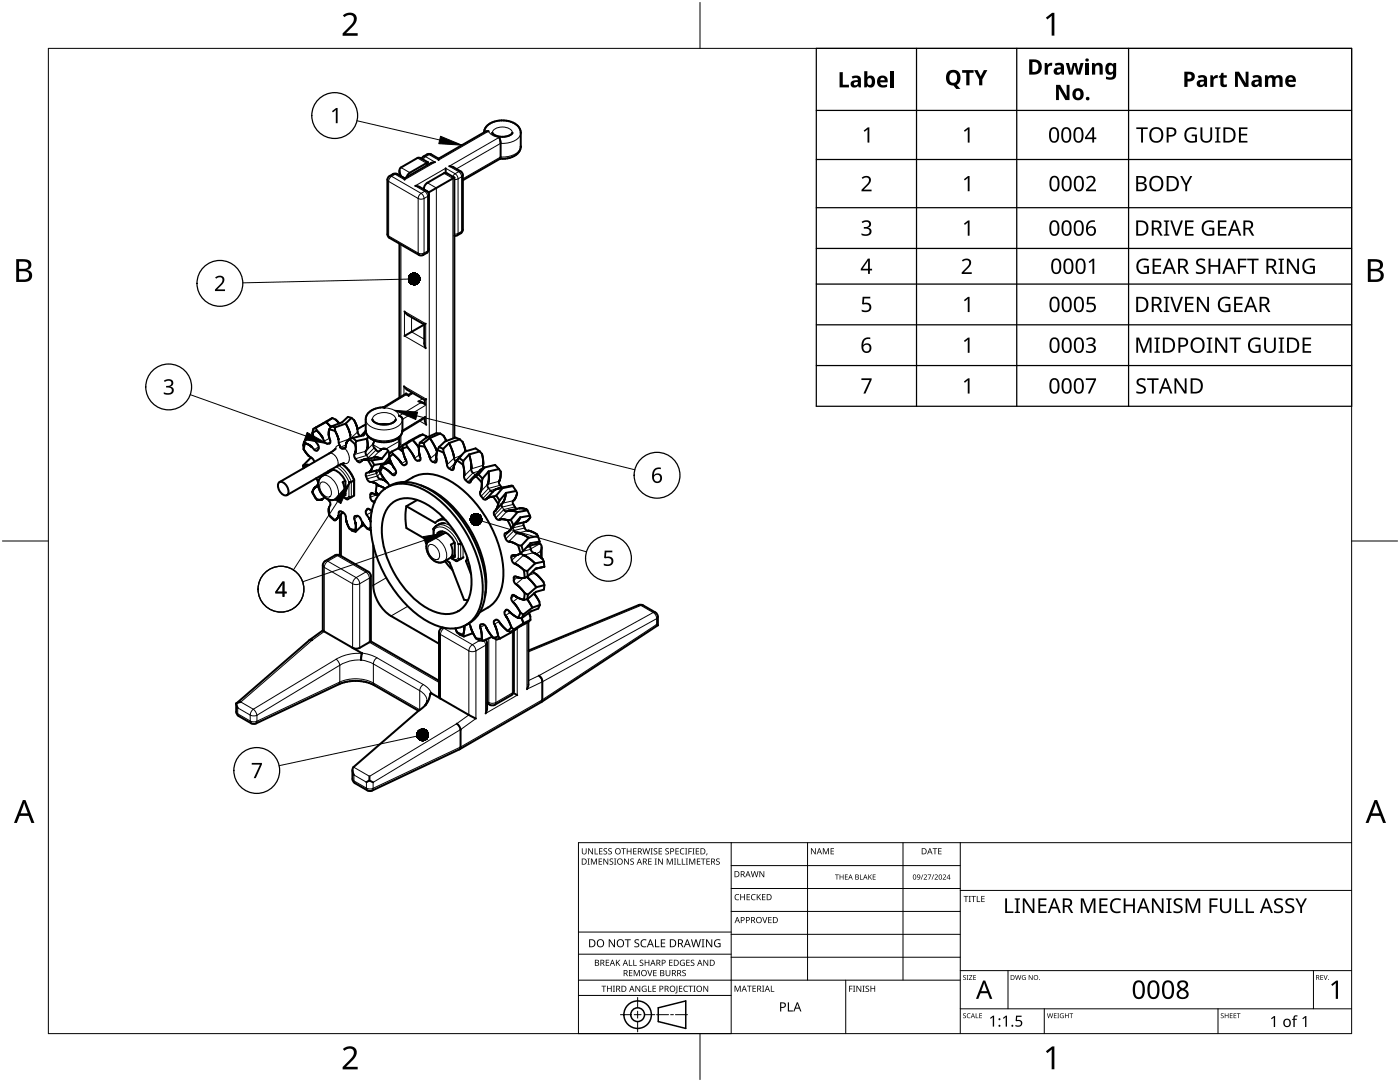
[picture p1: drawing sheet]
<svg xmlns="http://www.w3.org/2000/svg" width="279mm" height="216mm" viewBox="0 0 279 216" stroke-linecap="round" stroke-linejoin="round" font-family="sans-serif">
<g fill="none" stroke="#000" stroke-width=".4">
<path d="M79.7 34.1v.9M80.7 35.6l-1.7-1a1.69 1.69 0 0 0-1.7 1.3l.1 11.1 .3 .5 6.2 3.5a1.69 1.69 0 0 0 1.7-1.3l-.1-11.1-.3-.5-1.5-.8-.8-.2M80.7 35.6v.3M85.4 32.4l-3.6 2.1-.7 .8M85.4 32.4l-1.4-.8-.5-.1-3.5 1.9a1.17 1.17 0 0 0 0 1.7M85.4 32.4v.1M86.8 32.4l-.8 .2-5.3 3M87.5 31.7l-1.4-.9h-.9a1.58 1.58 0 0 0-1 .9M87.5 31.7v.2M88.9 33.6v.9M89.7 33.2l.8 .2 1.5 .8 .4 .7v10.9l-.4 .7a1.58 1.58 0 0 1-1.3 .6M90.7 35.4l-1.7-.9-.4 .1-3.5 2-.4 .6-.1 .6"/>
<path d="M90.7 35.4v52M90.7 35.4l-5 2.9M96.6 26.4a3.2 3.2 0 0 1 3.5-2.4 3.7 3.7 0 0 1 3.8 2v3.2M96.9 26.3l-9.4 5.4M97.5 26.2h.1M97.5 26.2l-.6 .1M98.3 26.5h.1M99.6 27.4h.1M99.6 27.4l.3 1.2-.1 3.1M99.8 31.7h.1M99.8 31.7l-7.4 4.3M102.3 26.5a2.91 2.91 0 0 1-4 0"/>
<path d="M102.3 26.5h.1M103.9 29.3a3.1 3.1 0 0 1-3.2 2.4h-.8M103.9 29.2v.1M79.7 48.6v30.7M80.6 77.1l.7 .7 3.5 2M80.7 62.1l.7 .8 3.3 1.9v3.7l.3 1M81 78.5l.1 .3M81 78.5l-4.5 2.8M81 78.5l.5 .3M81.5 78.8v.2M82.3 78.4l-.8 .4M84.8 79.8v.8"/>
<path d="M85 64.6l-4.3 2.4M85.1 79.6l-.3 .2M55.8 96.2a1.8 1.8 0 0 1 1.7 2.4 .84 .84 0 0 1-1.5-.3 1.55 1.55 0 0 1-.2-2.1zM60.5 92.9h.1M60.5 92.9l.1 .5M60.6 89.6v.1M60.6 92.9l.1 .5M60.6 89.7l.9 1.1M60.7 88.1l-.2 .7 .1 .8M60.7 88.1l.2 .3M60.9 88.4l1.1 .6M60.9 88.4l-.3 1.2"/>
<path d="M61.3 92.7l.1 .1M61.3 92.7l-.7 .2M61.4 92.8h.1M61.5 90.8v.1M61.5 92.8h.1M61.5 90.9h.1M61.6 90.9h.1M61.6 92.8h.1M61.6 90.9v.1M61.6 91h.1M61.7 91h.1M61.7 91a1.59 1.59 0 0 1 1 1.2"/>
<path d="M62 89h.1M62 89l.1 .1M62 91.3l-1.5 1.6M62.1 89.1h.1M62.2 89.1h.1M62.2 89.1v.1M62.2 89.2h.1M62.3 86.4l.1 .3M62.3 98.2l.9 1.5M62.4 86.7v.1M62.4 86.8l.4 1M62.4 86.8l-1.7 1.3"/>
<path d="M62.7 97.5l-.4 .7M62.7 97.4v.1M62.8 97.4h-.1M62.8 97.4h.1M62.8 97.3v.1M62.8 87.8l.1 .1M62.8 97.3h.1M62.9 87.9h.1M62.9 97.3h-.1M62.9 87.9v.1M62.9 88h.1M62.9 97.3h.1"/>
<path d="M62.9 97.2v.1M63 88h.1M63 97.2h-.1M63 88.1h.1M63 88.1a1.72 1.72 0 0 1 .6 1.5l-.3 .3a1.43 1.43 0 0 1-1.1-.7M63 85.3l-.5 .3-.2 .8M63 85.3l.2 .6M63.1 95.5l.4 .8M63.2 99.7h.9M63.2 85.9l1.1 1.3M63.2 85.9l-.9 .5M63.5 96.6h.1"/>
<path d="M63.5 96.6v.4M63.5 96.6l-.7 .8M63.5 96.3v.3M63.5 97h.1M63.5 97a3.5 3.5 0 0 0 1.9 2.6M63.6 97l-.6 .2M64.1 99.7h.1M64.2 99.7h-.1M64.2 99.7h.1M64.3 99.7h-.1M64.3 87.2h.1M64.3 99.6h.1"/>
<path d="M64.3 87.2v.1M64.3 87.3h.1M64.7 94.5v.3M64.8 99.2l-.5 .4M65.1 84.2l.9 1M65.1 84.2l-2.1 1.1M65.4 99.6a1.08 1.08 0 0 1 .3 1.7M65.5 94.1v.2M65.6 86.7h.1M65.6 86.7v.1M65.6 86.8v.1M65.6 86.9v.1"/>
<path d="M65.6 87h.1M65.6 87v.1M65.6 87.1h.1M65.7 87.1h.1M65.7 87.2h.1M65.7 87.2v.1a1.17 1.17 0 0 1 0 1.2 1.12 1.12 0 0 1-1.3-1.1l-.1-.1M65.7 85.7l-.1 1M65.7 85.7l1.2 .3M66 85.2l-.3 .5M66 85.2h.1M66.1 93.7a3.4 3.4 0 0 1 2.8 2.3v2.8l-.5 .3 .8 .5M66.1 85.1l.7 .2"/>
<path d="M66.1 85.1l-.1 .1M66.3 83.4l.7 .3 .7 .8M66.3 83.4l-3.6 2.1M66.3 83.4l-1.2 .8M66.4 93.7v.1M66.5 93.7l-2.4 1.5-.4 .4-.2 .7M66.8 85.3l.1 .7M66.9 86h.1M66.9 86l.5 1.2M67 89.6l-1.3 .9-9.9 5.7M67 89.6h.1M67.4 87.2l.1 .3"/>
<path d="M67.5 87.5h.1M67.5 87.5v.1M67.5 87.6h.1M67.5 87.6v.1M67.5 87.7l.3 1.2M67.7 84.5h.1M67.8 88.9v.1M68.2 92.6l1.5 1.3 1 1.8M68.6 92.4l-1.4 .7-9.9 5.7M68.6 92.4h.1M68.9 95.9l-.5 .3 .2 .5a2.19 2.19 0 0 1-.2 2l.5-.3M68.9 98.5l-2.2 1.2-.6 .1-.7-.2"/>
<path d="M69 84.5l.9 2.1M69 84.5l-2.2 .8M69.1 88.6a.66 .66 0 0 1-.4 .9 .66 .66 0 0 1-.9-.4v-.1M69.1 88.5v.1M69.1 88.5h.1M69.1 88.4v.1M69.1 88.4h.1M69.1 88.3v.1M69.2 88.2l-.1 .1M69.3 88.1l-.1 .1M69.6 96.2h.1M69.6 99.1l.5 .1"/>
<path d="M69.7 87.7l-.4 .4M69.7 87.7l1.2 1M69.9 86.6v.1M69.9 86.7h.1M69.9 86.7v.1M69.9 86.8h.1M69.9 86.8v.8M69.9 87.6l-.2 .1M70.1 83.4l.6 .4 .6 1.4M70.1 83.4l-.7-.2-1.1 1.1-2.2 .8M70.1 83.4l-1.1 1.1M70.4 87.4l.7 .6"/>
<path d="M70.4 87.4l-.5 .2M70.7 95.8l-.6 .4h-.5M70.7 95.8v3.1l-1.3 .7-.3-.2M70.9 88.7l.1 1.3M70.9 90.2a1.33 1.33 0 0 0 1 2l.4-.3M71 90.2h-.1M71 90.2h.1M71 90.1v.1M71 90.1h.1M71 90v.1M71 90h.1M71.1 88l-.2 .7"/>
<path d="M71.3 85.2v.1M71.3 85.3v.1M71.3 85.4h.1M71.3 85.4v.1M71.3 85.5v.1M71.3 85.6a1.33 1.33 0 0 0 .6 1.4M72.3 91.9h.1M72.3 91.8h.1M72.4 91.8h.1M72.5 85l-1.2 .6M72.5 91.8h-.1M72.5 91.8h.1"/>
<path d="M72.5 86.9l-2.1 .5M72.5 86.9h.1M72.6 91.7l.8 .1M73 84.8l-.5 .2M73 86l-1 1M73 86v.2M73 86.2v.1M73 86.3l.6 .9M73 86.3l-.5 .6M73.2 87.5l.2 1.1-.1 .9M73.2 87.5l-2.1 .5M73.3 89.6a.89 .89 0 0 0-.1 1.3"/>
<path d="M73.3 89.6h.1M73.3 89.5v.1M73.3 89.5h.1M73.4 91.8l.9 1.5M73.4 91.8l.8 .1M73.5 91.3l.2 .2M73.6 87.2l1.1 .7M73.6 87.1l-.4 .4M73.6 94.2a.58 .58 0 0 0-.6 .3 .58 .58 0 0 0 .1 .7 1.11 1.11 0 0 0 1.3 1M73.7 94.2h-.1M73.7 94.2h.1M73.8 94.1l-.1 .1"/>
<path d="M73.8 94.1h.1M74.2 91.9l.5 .9M74.3 93.3l-.5 .8M74.3 83.7a2.7 2.7 0 0 0 3.2 1 1.74 1.74 0 0 0 1.5-1M74.4 96.2h.1M74.4 94.1l-.7 .1M74.5 96.2h.1M74.5 96.2l.1 .1M74.6 96.3h.1M74.7 96.3l.9 .6M74.7 91.3h.1M74.7 92.8l-.4 .5"/>
<path d="M74.7 91.3l-2.2 .5M74.7 88a1.33 1.33 0 0 0 1 2l.3-.3M74.7 88h.1M74.7 87.9v.1M74.7 87.9h.1M74.8 91.3h-.1M74.8 91.3l1.4 .3M74.8 91.3h.1M74.9 98.7l-.3-.2a.43 .43 0 0 0-.6-.1 .43 .43 0 0 0-.1 .6 1.28 1.28 0 0 0 .8 1.3M74.9 98.7h.1M75 98.7h.1M75 98.1h.1"/>
<path d="M75 98.1l.4 .6M75.1 98.7h.1M75.1 96.8h.1M75.2 98.7h.1M75.2 93.9l-.1 .6M75.2 96.8l.4 .1M75.2 96.8l-.2 1.3M75.3 98.7h.1M75.3 95a1.06 1.06 0 0 0 1.2 .7M75.4 98.7h-.1M75.5 98.7h-.1M75.5 98.7l.1 .1"/>
<path d="M75.6 96.9h.1M75.6 96.9l1.2 .6M75.8 93.7l-1.4 .4M75.9 94.2l1 1.7M76 89.7h.1M76.1 89.7h-.1M76.1 89.7h.1M76.1 92.9l-.3 .7 .1 .6M76.1 92.9l.2 .3M76.1 89.6h.1M76.2 89.6h-.1M76.2 89.6h.1"/>
<path d="M76.2 91.6l-2 .3M76.3 93.2l1.7 1.2M76.3 93.2l-.4 1M76.4 97.8a6.5 6.5 0 0 1 7-.6 22.4 22.4 0 0 1 11.2 12.2 18 18 0 0 1 1.4 11.1 6 6 0 0 1-8 4.6 20 20 0 0 1-10.8-9.6 20 20 0 0 1-2.9-14.1 6.9 6.9 0 0 1 2.1-3.6zM76.5 89.6h-.3M76.5 95.7h.1M76.5 89.5l.7 .1 .3 .4M76.5 89.5v.1M76.5 95.7v.1M76.6 95.8h.1M76.7 95.8l.3 .2M76.7 92.5l-.1 .2"/>
<path d="M76.7 92.5l-2 .3M76.7 81.4h.1M76.7 81.4a3.4 3.4 0 0 0-3.7 1.9v2.7M76.8 97.5h.1M76.9 95.9h.1M76.9 95.9l.1 .1M77 96l.1 .1M77.1 96.1l.1 .1M77.2 96.2h.1M77.2 96.2l.5 .8M77.2 97.3a7.4 7.4 0 0 1 8 .1 24.4 24.4 0 0 1 11.7 20.3 7.4 7.4 0 0 1-3.8 7M77.5 90l-1.3 1.6"/>
<path d="M77.5 90l.3 .5M77.5 92.3l-1.4 .6M77.5 92.3l.7 .3M77.6 91.9l-.5 .6M77.7 91.3l.2 .7M77.7 91.3l-1 1.2M77.9 92h.1M77.9 92l-.4 .3M77.9 92l.3 .6M78 94.4h.1M78.2 90.1l-.5 .5v.7M78.2 90.1l.2 .5"/>
<path d="M78.2 92.6v.1M78.2 92.7l.5 .7M78.4 90.6l1.6 1.6M78.4 90.6l-.7 .7M78.7 93.5h.1M78.7 93.5a.76 .76 0 0 1 .4 .7 .76 .76 0 0 1-.5 .6l-.6-.4M79.4 87.4l.3 .2M79.4 87.4l-1 .6-1.3 .2h-1.2l-1.2-.3M79.5 89.4l-1.3 .7M79.5 89.4l.9 .8M79.6 83h.1M79.6 83l.4 .2 .3 .4v2.3"/>
<path d="M79.7 87.2v1.5l-.2 .7M79.7 87.2l-.3 .2M80 92.2v.1M80.3 89.5l.1 .7M80.3 86.1l-.2 .5-.4 .6M80.3 85.9v.2M80.3 85.9h.1M80.4 88.9l-.9 .5M80.4 88.8l-.1 .7M80.4 90.2h.1M80.4 90.2l.4 1.2M80.8 96.2a7.5 7.5 0 0 1 9.1-.2 23.4 23.4 0 0 1 10.6 18.4 7.5 7.5 0 0 1-4.7 7.8"/>
<path d="M80.8 91.4h.1M80.8 91.4l.1 .2M80.9 91.6v.1M80.9 91.7h.1M80.9 91.7a.73 .73 0 0 1 .2 .9l-.3 .2a.73 .73 0 0 1-.8-.5M81.1 88.6l.2 .6M81.1 88.6l-.7 .2M81.3 89.2l1.3 1.9M81.3 89.2l-1 .3M82.3 87.8l-1.2 .8M82.3 87.8l1.3 1.5M82.6 91.1v.1"/>
<path d="M83.3 99.8l-2.2 1.2M83.5 80.1l1.1 .4M83.6 89.3l.1 1.4M83.6 89v.3M83.6 89l1.1 .1M83.7 90.7v.1M83.7 90.8l.1 .3M83.8 88.3l.8 .1M83.8 88.3l-.2 .7M83.8 91.1h.1M83.8 91.1a.54 .54 0 0 1 0 .8 .54 .54 0 0 1-.8-.1l-.4-.6M84 80.4l.5 .1 .4 .2"/>
<path d="M84 96.9a19.9 19.9 0 0 1 10.6 10.1 19.1 19.1 0 0 1 2.2 12M84.4 86.7l.9 .6M84.4 86.7l-.7 .2-3.3 1.9M84.4 86.7l-2.1 1.1M84.6 88.4l.1 .7M84.7 89.1l1 1.9M84.8 83.3v.7l.3 .8M84.9 83.2l-4.6 2.9M85.7 91l.1 .2M85.8 91.2v.1M85.8 87.4l-1.2 1M85.8 87.4l1.4 2.7"/>
<path d="M85.8 91.3a.95 .95 0 0 0 1.3 .9v-.6M87.1 91.6h.1M87.1 90.8v.8M87.1 90.8h.1M87.1 90.5v.3M87.1 90.4v.1M87.2 90.1l-.1 .3M87.2 90.1h.1M87.3 89.8l-.1 .3M87.3 89.8l1.2 .5M87.6 89.2l.9 .4M87.6 89.2l-.3 .6"/>
<path d="M87.9 86.5l.6 .4 .6 1.1M87.9 86.5l-.8-.1-2.1 1-1.2 .9M87.9 86.5l-2.1 .9M88.5 89.6v.7M88.5 90.3l.7 2.2M89.2 92.5h.1M89.2 92.5v.1a1.2 1.2 0 0 0 1.2 1.2l.1-.5M89.6 88.4l-1.1 1.2M89.6 88.4l1 2.7M90.5 93.3h.1M90.5 93.2v.1M90.6 93.2h-.1"/>
<path d="M90.6 93.1v.1M90.6 91.1h.1M90.6 91.1v.1M90.6 91.2h.1M90.6 91.2l.1 .4 .3 .5M90.9 92.3l-.3 .8M90.9 92.3h.1M91 92.1l-.1 .2M91.1 91.9l-.1 .2M91.2 91.9h-.1M91.2 91.9h.1M91.2 91.9l1.2 .9"/>
<path d="M91.6 91.4l.8 .6M91.6 91.4l-.4 .5M91.8 87.7l.5 .5 .6 1.9M91.8 87.7l-.9-.4-2.1 .8-1.2 1.1M91.8 87.7l-2.2 .7M92.1 90.9l-.9 .9M92.4 92.8l.3 2M92.4 92v.8M92.7 94.8a1.28 1.28 0 0 0 1.1 1.5l.1-.3M92.7 94.8h.1M93.6 90.7l-1.2 1.3M93.6 90.7l.5 2.6"/>
<path d="M94 96h-.1M94 96h.1M94 95.9v.1M94 95.9h.1M94.1 93.4v.5l.3 .5M94.1 93.4h.1M94.1 93.3v.1M94.1 93.3h.1M94.2 95.6l-.2 .3M94.8 94.7l.1 .1M95 95l-.8 .6M95 95l1.1 1.3"/>
<path d="M95.5 94.7l.8 .8M95.5 94.7l-.5 .3M95.7 93.9l-1.5 1.7M95.7 93.9v.1M95.7 90.1l.5 .5 .2 1.9M95.7 90.1l-.8-.6-2.1 .6-1.2 1.3M95.7 90.1l-2.1 .6M95.9 98.1a1.26 1.26 0 0 0 1.1 1.6l.1-.2M95.9 98.1h.1M95.9 98h.1M96 98h-.1M96 98h.1"/>
<path d="M96.1 96.3l-.1 1.7M96.3 95.5l-.2 .8M96.4 92.7l.1 .7M96.4 92.6h.1M96.4 92.5v.1M96.5 93.4l-.8 .5M96.7 93.3l-1.2 1.4M96.7 93.3l2.1-.5 .8 .8M96.7 93.3l-.2 .1M97.1 99.5h.1M97.4 96.5l-.1 .3 .2 .6M97.4 96.5h.1"/>
<path d="M97.4 96.4h.1M97.5 94.1l-1.2 1.4M97.5 94.1l.1 1.3-.2 1M97.9 97.9l.5 .2M98.4 99.1l-1.3 .4M98.4 99.1l1 1.5M98.8 97.7l-1.7 1.8M98.8 97.7h.1M99 98.9l.7 1M99 98.9l-.6 .2M99.4 97.5l-.6 .2M99.5 97.5h-.1"/>
<path d="M99.6 93.6l.3 .5-.2 1.7M99.6 93.6l-2.1 .5M99.7 95.9a1.29 1.29 0 0 0 .5 1.4M99.7 95.9h.1M99.7 99.9l-.3 .7M99.7 95.8v.1M99.7 95.8h.1M100.2 97.3l-.8 .2M100.3 97.4l-1.3 1.5M100.3 97.4l-.8 .1M101 98.4l-1.3 1.5M101 98.4l-.6 1.8"/>
<path d="M102.3 97h-.5l-1.6 .3M102.3 97l-2 .4M102.3 97l.7 1M102.5 99.8a.71 .71 0 0 0 .1 1.1l.6 .6M102.6 99.8h-.1M102.6 99.8h.1M102.6 99.7v.1M103 98l.2 .4-.6 1.3M103 98l-2 .4M65.6 101.6l.1 1.2M65.6 101.5v.1M65.6 101.4v.1"/>
<path d="M65.6 101.4h.1M65.6 101.3v.1M65.7 101.3h.1M65.7 102.8l.8 .8 .4 .2M65.7 102.8l1.2 1M67.2 103.5l-.3 .3M67.2 103.5h.1M67.4 103.3l-.2 .2M67.4 103.2v.1M67.5 103.2h-.1M67.5 103.1v.1M67.5 103.1h.1"/>
<path d="M67.5 103v.1M67.5 103h.1M67.5 102.9v.1M67.5 102.9l.2-.8 .2-.1a1.54 1.54 0 0 1 1.2 1.8M67.5 102.9h.1M67.8 102.8v8M67.9 110.8l-.5-.1-.5 .1-2 1.1-.4 .6-.1 13.3 7.8 4.5M67.9 110.8l5.6 3.3 .5 .6v13.3M68.3 102.3l-1.1 1.2M68.4 102.2l-.1 .1M68.5 102.3h-.2M69.1 103.8h.1"/>
<path d="M69.1 103.8v.1M69.1 103.9h.1M69.1 103.9v.1M69.1 104h.1M69.1 104l.6 1.5M69.7 105.5l.6 .4 .7 .2M69.7 105.5l1.2 .3M70.9 105.8l.1 .3M70.9 105.8h.1M70.9 104.3h.1M71 104.3v.1M71 104.4h.1"/>
<path d="M71 104.4v.1M71 104.5h.1M71 104.5l-.1 1.3M72.1 105l-1.1 1.1M72.3 104.2a1.71 1.71 0 0 0-1-1.3l-.4 .1a1.26 1.26 0 0 0 0 1.3M72.3 104.2h.1M72.3 104.2v.1M72.3 104.3h.1M72.3 104.3l-.2 .7M72.4 104.3l.3 .5M72.7 104.8h.1M72.7 104.8l.7 .8"/>
<path d="M72.7 104.8l-.6 .2M73.4 105.6l.7 .3M73.6 103.4h.1M73.7 103.4v.1M73.7 103.5h.1M73.7 103.5v.1M73.7 103.6l.3 .5M74 104.1h.1M74 105.3l-.6 .3M74.2 102.1a.59 .59 0 0 0-.4-.5 .59 .59 0 0 0-.6 .2 1.42 1.42 0 0 0 .4 1.6M74.5 108.8v8a7.8 7.8 0 0 0 3.5 6.1l9.6 5.5M78.1 100.5a5.2 5.2 0 0 1 5.5-.6 18.4 18.4 0 0 1 9.7 11.6 10.7 10.7 0 0 1-.4 9.2 4.9 4.9 0 0 1-6.2 1.4 18.4 18.4 0 0 1-9.7-11.7 10.7 10.7 0 0 1 .5-9.2z"/>
<path d="M81.1 101l5.8 3.3 .5-.4a2.04 2.04 0 0 1 1.5-.1M81.1 101l-.2 1.8 .2 2.6 4.4 2.5M85.4 107.9a3 3 0 0 0 2.8 4.3l2.6-1.4M85.5 107.8l-.1 .1M85.9 107.4l-.4 .4M85.9 107.4h.1M86.5 105.6l.1 .1M86.5 105.6v1.5M86.6 105.7v.1M87.3 106.4a1.36 1.36 0 0 1 2 .1l.8 .8 .7 1.1v2.7l-.6 .4 .8 .4M87.3 106.4v.2M87.8 104.5l-.9 .6-.4 .5"/>
<path d="M87.8 104.5h.1M87.9 106.1l-.6 .3M88.3 106.1h.1M88.3 106.1l-2.4 1.3M88.5 103.3l-1.1 .6M88.8 112l1.5 1.8M88.8 104.4l-1 .1M89.1 111.8l.6 .4 2.9 7.5 .8 .1M90.1 113.2l-.2 .1M90.5 111h.3M90.7 108.3l-.7 .4 .2 .5a2.19 2.19 0 0 1-.2 2l.8-.4M91.5 108.6h.1"/>
<path d="M91.5 111.4l.4 .1M91.9 111.5l-.7 .5-.3-.2M92.1 108.4l-.6 .2M92.5 111.2l-.6 .3M93 112l1 2.6M93.3 111.3l-.3 .7M93.4 111.7l-.4 .3M98.8 102a.71 .71 0 0 0 0 1.1 .88 .88 0 0 0 .9 .5M98.8 102h.1M98.8 101.9v.1M98.9 101.9h-.1M98.9 101.9h.1"/>
<path d="M99.4 100.6l-.5 1.3M99.7 103.6h.1M99.8 103.6h.1M99.9 103.6h-.1M99.9 103.6h.1M99.9 103.6l1.4 .2M100.1 100.5l.1 .7M100.4 100.2v.1M100.4 100.2l-1.5 1.7M100.4 100.2h.1M100.5 101.7l.5 .4 .3-.1M101 106.4h-.2a1.25 1.25 0 0 0 .2 1.3l.4 .3 .3 .1"/>
<path d="M101 106.3v.1M101.1 106.3h-.1M101.1 106.3h.1M101.2 106.3h-.1M101.3 102h.1M101.3 103.8l.8 1.6M101.4 101.9l-.1 .1M101.4 101.9h.1M101.5 101.9h-.1M101.5 101.9h.1M101.5 101.9h.8l1 .3M101.7 108.1h.1"/>
<path d="M101.7 105.9l-.5 .4M101.8 108.1h.1M101.9 108.1l1.5 .7M102 103.7l.5 1.1M102 103.7l-.7 .1M102.1 105.4l-.4 .5M102.3 105.2l.1 .1M102.5 104.8l-.4 .6M102.5 110.8h-.3a1.06 1.06 0 0 0 .1 1.3l.6 .4M102.6 110.8h.1M102.6 105.9l.4 .4 .4 .1M102.9 112.5h.1"/>
<path d="M102.9 119a.44 .44 0 0 0-.6-.3 .44 .44 0 0 0-.3 .6l.2 .6 .3 .4M102.9 119h.1M102.9 112.5v.1M102.9 119l1.6 .7M102.9 112.6h.1M103 112.6l1.6 1.2M103.1 115.1a.39 .39 0 0 0-.5 0 .39 .39 0 0 0-.1 .5 1.04 1.04 0 0 0 .6 1.1M103.1 116.7h.1M103.1 115.1h.1M103.2 116.7h.1M103.2 115.2h.1M103.2 116.7l1.5 1.6"/>
<path d="M103.2 101.5l-1.7 .4M103.2 101.5l1.1-.1 .8 .2 .2 .2M103.2 104.2v.1M103.2 104.2l-1.5 1.7M103.3 102.2l-1.3 1.5M103.3 110.7l-.7 .1M103.3 115.2h.1M103.3 110.7h.1M103.3 115.2l1.1 .1M103.4 106.4h.1M103.4 108.8l.5 1.6M103.4 108.8l.7 .1"/>
<path d="M103.4 106.4l1 .3 1.1 .6M103.8 103.2l-1.3 1.6M103.8 103.2l-.6 1M103.9 110.4l-.6 .3M104 110.3l.3 .4 .3 .1M104.1 108.9l.3 1.1M104.4 110l-.5 .4M104.4 115.3h.1M104.5 119.7h.1M104.6 113.8l.1 1.5M104.6 113.8l.6 .2M104.6 104.2a1.35 1.35 0 0 0 .9 1.7"/>
<path d="M104.6 110.8h.1M104.6 110.8l.1 .1M104.7 110.9h.1M104.7 115.3h-.3M104.7 118.3l.6 .4M104.7 118.3l-.1 1.4M104.8 110.9h.1M104.8 110.9l2 1.5M104.9 104.1l-2 .5M104.9 104.1v.1M105.1 115.1h.1M105.1 115.1l1.9 2.1"/>
<path d="M105.2 119.6l1 1.6M105.2 114l.1 1M105.2 119.6l-.6 .1M105.3 101.8l-2 .4M105.3 101.8l.5 1.1M105.3 115l-.6 .3M105.3 118.7l-.1 .9M105.5 105.9h.1M105.5 107.3l-1.4 1.6M105.6 105.9h.1M105.6 105.9l1.4 .6 .4 .5M105.8 102.9v.3l-.1 .2-.8 .7"/>
<path d="M105.8 102.9l-2 .3M105.8 108.8l-.5 .1M105.8 108.8v.3a1.22 1.22 0 0 0 .8 1.3M106.4 114l.5 .5M106.6 118.4h.1M106.6 118.4l1 1.7 .1 .6M106.6 110.4h.1M106.7 110.4h.1M106.7 110.4l.3 .1M106.8 112.4l-1.6 1.6M106.9 114.5h.1M106.9 113.5l-1.6 1.5"/>
<path d="M107 110.5h.1M107 114.5v.1M107 110.5l1.1 .9M107 114.6l1.5 1.6 .1 .6M107 117.2l-1.7 1.5M107.4 107l-1.9 .3M107.4 107l.3 1.1M107.5 108.3a1.03 1.03 0 0 1 .4 1.8M107.7 108.1l-.1 .1-.4 .3-1.4 .3M107.7 108.1l-1.8 .3-1.5 1.6M108.1 111.4l.4 .7M108.1 109.2v2.2"/>
<path d="M108.5 112.1l-1.7 .3M108.5 112.1l.1 1M108.5 113.1l-1.6 .4M108.6 113.1h-.1M108.6 113.1l-1.7 .4M108.6 116.8l-1.6 .4M108.6 116.8l-.1 .9-1.5 .4-1.8 1.5M61.8 127.7h.5M61.8 127.7l-14.7 12.7M64.4 125.8l-2.6 1.9M72.2 130.3h.1M72.2 130.3v.1"/>
<path d="M72.2 130.4l-.1 1.3M72.2 130.4h.1M74 128l-2.4 1.4h-.8l-.4-.1M74 128l13.6 7.8M85.2 139.9l-.2 .7M86 138.3l-.5 1.5-.5 .8M86 138.3h.1M86 138.3l9 5.1M88.3 125.2l-.6 .5-.1 .5v12.8l.3 .4M90.9 125.3l.3 .9M91.2 126.2l.5 .4 .9 .4M91.2 126.2l1.2 .5"/>
<path d="M92.4 126.7l.2 .3M92.7 124.9h.1M92.7 124.9l-.3 1.8M93.5 124.4l.4 .8M94 125.2h.1M94 125.2v.1M94 125.3h.1M94 125.3l.3 .8M94.3 126.1h.1M94.3 126.1l.1 .2M94.4 126.3h.1M94.4 126.3l.1 .3"/>
<path d="M94.4 126.3l-1.8 .7M94.5 126.6h.1M94.5 126.6l.5 .8M95 127.4l1.1 .1M95 127.4l.6 .4 .8 .1M95.9 125.4h.1M95.9 125.5l.2 2M96.1 127.5l.3 .4M96.9 127.6l.3 .7v13.1l-.3 1M97.1 125.3a.76 .76 0 0 0-.5-.7 .76 .76 0 0 0-.8 .1l.1 .7M97.1 125.3v.1M97.1 125.4l1.1 1.6"/>
<path d="M98.2 127l.2 .3M98.2 127l-1.8 .9M98.4 127.3l.7 .3 .7-.2M98.8 124.8h.1M98.8 124.8v.1M98.8 124.9h.1M98.8 124.9l.6 2.1M99.4 127l-1 .3M99.4 127l.4 .4M99.7 124.2a.68 .68 0 0 0-.7-.5l-.3 .1a.73 .73 0 0 0 .1 1M99.7 124.2v.1M99.7 124.3l.2 .2"/>
<path d="M99.9 124.5h.1M99.9 124.5l1.4 1.4M101 123h.1M101 123l1.1 2.2M101.3 125.9l.7 .2M101.7 122.1l-.1-.1a.53 .53 0 0 0-.7-.3 .53 .53 0 0 0-.2 .8l.3 .5M101.7 122.1h.1M101.7 122.1l.1 .1M101.8 126v.3M101.8 122.2h.1M101.8 122.2l.1 .1M101.8 126.3l-2 1.1"/>
<path d="M101.9 122.3l.3 .2M102.1 125.2l-.8 .7M102.1 125.2l.4 .4M102.2 122.5h.1M102.2 122.5l1.2 .8M102.5 138.3l.7 .4M102.5 120.3h.1M102.5 125.6l-.5 .5M102.6 120.3h.1M102.6 125.8l-.1 12.3-.4 .6-3.6 2a1.47 1.47 0 0 1-1.3-.4M102.6 120.3v.1M102.6 120.4l1.3 1.8"/>
<path d="M103.1 125.4l-1.3 .9M103.4 123.3h.7M103.9 122.2l-.5 1.1M103.9 122.2l.5 .4M104.1 123.3v.1M104.1 123.4l.4 1M104.4 122.6l-.3 .7M104.5 124.4l-2 1.2M105.5 124.1v12.5l-.3 .9M105.6 122.3h.1M105.6 122.3l.2 .7v.7M105.8 123.7l-1.3 .7"/>
<path d="M105.8 123.7l-.5 .5-3.3 1.9M107.5 134.8a1.39 1.39 0 0 1 .7 1.3v3.5l-.2 .5M107.7 120.7l-1.5 .5-1.8 1.4M107.7 120.7l-.3 .7-1.4 .6-1.9 1.3M131 124.6l.3 .2M131.3 124.8l-23.3 15.3M131.3 124.8v-1.7l-.3-.7-2.7-1.6-.5-.1-22.3 9.1M47.2 140.4h.1M47.1 140.4v1.6l.3 .7 2.7 1.6 .7 .1 17-7.9 1.7-.5 1.8-.1 1.7 .2 1.4 .5 9.1 5.2M47.2 140.4l.2 .8M48.1 140.1l-.9 .3M70.6 153.1a1.29 1.29 0 0 0 0 1.5"/>
<path d="M70.6 153v.1M73.7 155.7l-.6 .4M73.7 155.7l.8 .4M73.7 154.9v.8M85 140.6l-14.4 12.4M91.2 144.4l.4 .5 .3 .7M91.7 149.5l-17.7 8.3-.7-.1-2.7-1.6-.3-.7v-1.7M91.9 145.6h.1M91.9 145.6v3.5l-.2 .4M108 140.1l-16.3 9.4"/>
</g>
<g fill="none" stroke="#000" stroke-width=".2">
<path d="M77.3 35.9l.3 .3M77.6 36.2v10.9M77.6 36.2l5.9 3.4M77.7 35.1l.5 .1M78.2 35.2l5.8 3.4M78.2 35.2l-.5 .4-.1 .6M78.4 34.7l.5 .1M78.9 34.8l-.7 .4M79.3 34.7l-.4 .1M80 33.4l1.8 1.1M80 35.2l.8 .3M83.3 31.5l1.8 1.1v.5"/>
<path d="M83.5 39.6l.5 .1 .6-.1M83.5 39.6v10.9M84 38.6l.5 .4 .1 .6M84 38.6l-.4 .4-.1 .6M84.5 31.2l.4 .1M84.6 37.7l1.1 .6v48.8M84.6 37.4l-.3 .2M84.6 39.6v10.9M84.8 38.2l.4 .4 .1 .6M84.8 38.2l-.8 .4M84.9 31.3l-.4 .5M84.9 31.3l1.9 1.1-6.1 3.5-1.8-1.1"/>
<path d="M85.2 38.1l-.4 .1M85.2 30.8l.4 .1M85.3 36.5l1.8 1v48.9M85.3 39.2l-.7 .4M85.3 39.2v10.9M85.4 32.9h.1M85.6 38.9l-.3 .3M85.6 30.9l1.9 1 10-5.7a2.45 2.45 0 0 0 2.1 1.2l-9.9 5.8 1.8 1.1M85.6 30.9l-.7 .4M86.1 30.8l-.5 .1M88.6 34.6l1.8 1v51.9M90.8 34.7l.4 .4 .2 .6"/>
<path d="M90.8 34.7l-.5 .5M90.8 34.7l-1.9-1.1-6 3.5 1.9 1.1M91.4 35.7l-.7 .1M91.4 35.7v10.9M91.5 34.3l-.7 .4M91.5 34.3l.5 .4 .1 .6M92 34.2l-.5 .1M92.1 35.3v10.9M92.1 35.3l-.7 .4M92.4 34.9l-.3 .4M98.3 26.5a2.07 2.07 0 0 1 2.6-1.1 1.43 1.43 0 0 1 1.4 1.1M103.9 26.5a2.81 2.81 0 0 1-2.8 2.1h-1.2l-8.8 5.1"/>
<path d="M103.9 29.2a2.8 2.8 0 0 1-2.8 2.1h-1.2l-7.5 4.4M77.3 46.7l.3 .4M77.6 47.1l.1 .4M77.6 47.1l5.9 3.4M80 48.8v30.4M83.5 50.5l.1 .4M84.6 50.5l-.6 .1-.5-.1M84.6 50.5l-.1 .4M85.3 50.1l-.1 .4M85.3 50.1l-.7 .4M85.6 49.7l-.3 .4M91.4 46.6l-.2 .4"/>
<path d="M91.4 46.6l-.7 .1M92.1 46.2l-.1 .3M92.1 46.2l-.7 .4M92.4 45.8l-.3 .4M80.6 78.8v-1.7l4.5 2.5v5.2l-1.4-.8M80.7 62.1l4.3 2.5v4.9l-4.3-2.5zM82 78.2v.3M82.1 63.3v2.9l2.6 1.5M82.5 78.5l-1 .5-.4-.2-4.4 2.6a2.76 2.76 0 0 1 2.9 1.6l4.4-2.6-.5-.3 .8-.5M63.5 97l-.1 .1M63.6 89.1l-.9 .6M64.1 96.2a1.72 1.72 0 0 1 1.9 1.5 1.02 1.02 0 0 1-.5 1.5 2.23 2.23 0 0 1-1.6-2.7z"/>
<path d="M64.3 95a1.87 1.87 0 0 1 2.3 .9 3.2 3.2 0 0 1 .7 3.4l-.3 .3M64.8 94.5v.2M65.7 90.5a1.75 1.75 0 0 1 1.8 1.7v.5l-.3 .4M65.8 87.5l-1.1 .5M65.8 88.4l-.1 .1M65.9 88.2l-.6 .3M67.1 93.1a6.1 6.1 0 0 1 2.5 3.1v2.9l-.5 .3-.6-.3M67.6 92.8a6.8 6.8 0 0 1 2.5 3.4v3M67.8 88.9l-.6 .1-.3 .5M68.1 92.6a6.8 6.8 0 0 1 2.5 3.3v3M68.8 89.5a2.39 2.39 0 0 1 .6 2.9l-.8 .1M69 89.2l-.8 .3"/>
<path d="M69.1 88.8l-1.2 .4M71.4 86.2l-1.5 1.3-2.3 .9M71.9 87h-.1M72.2 86.8l-.3 .2M73 84.8l-.5 .2M73.2 90.9l.3 .4M73.2 90.9l-2.3 .6M73.5 91.3l-2.2 .7M73.7 94.2l-.5 .2M74.3 83.7a2.07 2.07 0 0 1 2.4-1.4 2.05 2.05 0 0 1 2.3 1.4M74.4 88.7l1.7 1M74.5 88.5l-1.5 1.5-2.3 .7"/>
<path d="M74.6 98.5l-.7 .2M74.7 89.4l-1.5 1.5M75 99.8l-.7 .2M75.1 89.8l-1.6 1.5M75.1 94.5l.2 .5M75.1 94.5l-2 .5M75.3 98.7l-1.4 .5M75.3 95l-2 .6M75.7 90l-1.3 1.3M75.8 93.8l-.7 .7M75.9 94.4l-.6 .6M76.4 95.2l-.5 .4-2 .6"/>
<path d="M77.6 84.6l-.9-.1-1 .1M77.7 90.4h.2M77.8 91.7h.1M79.1 94.2l-.9 .4M79.1 87.6l.6 .4M79.7 88.3l.3 .4M79.7 88l-2.7 1.6M80 88.7v.5M80 86.8v1.9M81.1 92l-1 .5M83.7 90.8l-1 .6M83.9 91.8l-.2 .1"/>
<path d="M83.9 91.5l-.5 .4M84.8 80.4l-.2 .1M84.9 83.1l-4.6 2.8a2.81 2.81 0 0 1-2.8 2 4.4 4.4 0 0 1-4.4-1.6l-.1-.5M84.9 80.9l-4.6 2.8a2.81 2.81 0 0 1-2.8 2 4.4 4.4 0 0 1-4.4-1.5l-.1-.5M87.1 91.6l-.7 .6M87.1 92l-.3 .3M87.1 90.5l-1.3 1M90.5 93.3l-.4 .4M90.8 92.4l-1.1 1.1M92.1 90.9l-1.5 .5-1.4 1.3M94.4 94.4l-1.5 1.4M94.4 94.4l.4 .3"/>
<path d="M94.8 94.7l-1.5 1.5M95.1 94.6l-.3 .1M95.7 94l-1.3 .4M96.4 92.9l-2.4 .7-1.4 1.4M97.5 97.4l.4 .5M97.5 97.4l-1.5 1.6M97.9 97.9l-1.5 1.6M99.6 96l-2.3 .6-1.5 1.6M99.8 96.8l-2.3 .6M100.1 97.3l-2.2 .6M102.4 99.9l-2.2 .5M64.4 112.8l.3 .4"/>
<path d="M64.7 113.2v12.8l-2.4 1.7-14.2 12.4 2.5 1.4M64.7 113.2l5.7 3.3M64.9 111.9l.5 .1M65.4 112l-.5 .5-.2 .7M65.4 112l5.7 3.3M66.9 110.8l.5 .1M67.4 110.9l5.6 3.2M67.4 110.9l-2 1.1M67.9 110.8l-.5 .1M67.9 102l-.3 .3M68.1 102.5v8.5M70.4 116.5l.7 .1 .7-.1"/>
<path d="M70.4 116.5v12.8M71.1 115.3l.5 .5 .2 .7M71.1 115.3l-.5 .5-.2 .7M71.5 103l-.8 .6M71.8 116.5v12.8M73 114.1l-1.9 1.2M73 114.1l.5 .6 .2 .7M73.5 101.5l-.2 .1M73.5 114.1h-.5M73.7 101.6l-.6 .3M73.7 115.4v12.8l13.9 8M73.7 115.4l-1.9 1.1"/>
<path d="M74 115l-.3 .4M74.2 102.2l-1 .5M77.1 115.3l-2.6 1.5M85.7 108.7a1.72 1.72 0 0 1 1.9 1.4 1.02 1.02 0 0 1-.5 1.6 2.23 2.23 0 0 1-1.6-2.8zM85.9 107.4a1.87 1.87 0 0 1 2.3 1 3.2 3.2 0 0 1 .7 3.4l-.3 .3M86.6 107v-1.2l.1-.2a1.71 1.71 0 0 1 2.3-.1 6.3 6.3 0 0 1 2.5 3.1v2.8l-.6 .4-.6-.4M87.1 104.9a2.89 2.89 0 0 1 3.3 1.1l1 1.4 .5 1.1v3M87.7 104.6a2.15 2.15 0 0 1 2.2 .3M90.2 113.4l-.2 .1M92.4 109.1v2.2M100.2 101.2l.3 .5M100.2 101.2l-1.5 1.6"/>
<path d="M100.5 101.7l-1.5 1.6M101.2 102l-1.6 1.7M102.4 105.3l-1.7 1.7M102.4 105.3l.2 .6M102.4 118.7l-.2 .2M102.4 100.6l-2.2 .6M102.5 110.8l-.5 .5M102.6 105.9l-1.7 1.6M102.7 118.8l-.7 .5M102.7 101.1l-2.2 .6M102.9 115l-.4 .3M103.3 115.2l-.8 .6"/>
<path d="M103.3 110.7l-1.1 1.1M103.4 119.3l-1.1 .8M104.4 115.3l-1.4 1.3M104.5 104.8l-2.1 .5M104.7 105.4l-2.1 .5M105.3 105.9l-2.1 .5-1.7 1.7M105.8 109.1l-.8 .2M105.9 109.6l-1.6 .4M106.5 110.3l-2 .5-1.8 1.7M106.7 114.4l-1.1 .3M107 110.5l.9-.4v1.1M107.8 108.5l-1.9 1"/>
<path d="M67.1 131.5l.5 .6 .2 .6M67.1 131.5l-16.5 10M67.8 136.1a7.9 7.9 0 0 1 6.7 .2M67.8 136.1l-.2 .5M67.8 132.7l-16.5 10M67.8 132.7v3.4M67.8 136.1l-16.5 7.8M72.2 130.3l1.6 .3 1.4 .7M72.2 130.4a9 9 0 0 0-5.1 1.1M74.5 132.5a6.6 6.6 0 0 0-6.7 .2M74.5 136.3l.2 .4M74.5 132.5v3.8"/>
<path d="M74.5 136.3l9.3 5.3v-3.8M74.5 132.5l9.3 5.3M75.2 131.3l9.3 5.3M75.2 131.3l-.5 .5-.2 .7M81.4 121l-3.4 1.9M83.8 137.8a2.6 2.6 0 0 1 1.4 2.1M84.5 136.6l-.5 .5-.2 .7M84.5 136.6l1.2 1 .4 .8M87.6 126.2l.3 .4M87.9 126.6l5.7 3.3M87.9 126.6v12.8M88.1 125.3l.5 .1"/>
<path d="M88.6 125.4l5.7 3.2M88.6 125.4l-.5 .5-.2 .7M88.8 125.3l-.2 .1M93.6 129.9l.7 .1 .7-.1M93.6 129.9v12.8l-2.4 1.7-17.5 10.5-3.1-1.8M94.2 126.4l.3 .2M94.3 128.6l-.5 .6-.2 .7M94.3 128.6l.5 .6 .2 .7M95 129.9v13.5l-3.1 2.2-17.4 10.5v1.2M95.7 127.8l-1.4 .8M96.5 127.8l.4 1M96.8 124.7l-1 .5"/>
<path d="M96.9 128.8l-1.9 1.1M97.2 140l.3 .2M97.2 128.3l-.3 .5M97.5 127.4v12.8M99 127.5v12.7M99.6 124l-.9 .6M99.6 124h.1M101.1 121.7h-.2M101.3 121.7l-.6 .3M101.8 122.2l-.9 .6M102.3 126v12.3M102.3 138.3l-3.3 1.9"/>
<path d="M102.3 138.3l-.2 .4M102.6 137.9l-.3 .4M103.2 125.3v13.4l-6.3 3.7v-13.6M127.5 120.7l.4 .1M127.9 120.8l-22.4 9.3M127.9 120.8l2.5 1.4M128.3 120.8h-.4M130.4 122.2l.5 .6 .1 .7M130.4 122.2l-22.9 12.6-2 1M130.8 122.2h-.4M131 123.5v1.1l-22.8 15-16.3 9.5-17.4 8.2M131 123.5l-22.8 12.6-3 1.4v-13.2"/>
<path d="M131.3 123.1l-.3 .4M47.1 142l.3 .4M47.4 142.4l.2 .5M47.4 142.4v-1.2l2.5 1.5M47.4 142.4l2.5 1.5M49.9 143.9l.7 .1 .7-.1M49.9 142.7l.7 .2 .7-.2M49.9 143.9l.2 .4M49.9 142.7v1.2M50.6 141.5l.4 .5 .3 .7M50.6 141.5l-.5 .5-.2 .7M51.3 143.9l-.2 .5"/>
<path d="M51.3 142.7v1.2M70.3 155.4l.3 .4M70.6 155.8v-1.2l2.5 1.5v1.2M70.6 155.8l2.5 1.5M70.6 155.8l.2 .5M73.1 157.3l.2 .4M73.1 157.3l.7 .1 .7-.1M74.5 157.3l-.2 .5M97.4 140.4l-.2 .2M97.5 140.2l.3 .4M99 140.2l-.2 .4M99 140.2l-.7 .1-.8-.1"/>
</g>
<path d="M9.7 9.7h260v196.5h-260z" fill="none" stroke="#000" stroke-width=".2"/>
<path d="M139.7 .5v9.2M.5 108h9.2M269.7 108h9.2M139.7 206.2v9.2" fill="none" stroke="#000" stroke-width=".2"/>
<g fill="#000">
<path d="M68.4 3.1a1.64 1.64 0 0 1 2.8 .4 2.52 2.52 0 0 1-1.2 2.2l-.9 .9h2.3v.5h-3v-.4l1.2-1.2a1.95 1.95 0 0 0 .9-2.2 1.23 1.23 0 0 0-1.8 .1zM208.7 3.5l1.3-.9h.4v4.5h-.5v-4l-.9 .8zM68.4 209.3a1.64 1.64 0 0 1 2.8 .4 2.52 2.52 0 0 1-1.2 2.2l-.9 1h2.3v.5h-3v-.5l1.2-1.2a1.95 1.95 0 0 0 .9-2.1 1.23 1.23 0 0 0-1.8 .1zM208.7 209.8l1.3-1h.4v4.6h-.5v-4l-.9 .7z"/>
<path d="M3.2 51.7h1.3a1.28 1.28 0 0 1 1.7 1.3 1.04 1.04 0 0 1-.8 .9 1.23 1.23 0 0 1 1 1.5 1.23 1.23 0 0 1-1.6 .9h-1.6zM3.8 54.1v1.7h.9a.86 .86 0 0 0 1.1-.9 .86 .86 0 0 0-1.1-.8zM3.8 52.2v1.4h.8a.78 .78 0 0 0 1.1-.7 .78 .78 0 0 0-1.1-.7z"/>
<path d="M273 51.7h1.3a1.28 1.28 0 0 1 1.7 1.3 1.04 1.04 0 0 1-.9 .9 1.23 1.23 0 0 1 1 1.5 1.23 1.23 0 0 1-1.5 .9h-1.6zM273.6 54.1v1.7h.9a.86 .86 0 0 0 1.1-.9 .86 .86 0 0 0-1.2-.8zM273.6 52.2v1.4h.8a.78 .78 0 0 0 1-.7 .78 .78 0 0 0-1.1-.7z"/>
<path d="M4.6 159.6h.5l1.8 4.6h-.6l-.6-1.4h-1.8l-.5 1.4h-.6zM4.8 160.2l-.7 2.1h1.4z"/>
<path d="M274.3 159.6h.5l1.8 4.6h-.6l-.5-1.4h-1.8l-.6 1.4h-.6zM274.6 160.2l-.7 2.1h1.4z"/>
</g>
<g fill="none" stroke="#000" stroke-width=".2">
<path d="M145.9 168.1v38.1h-30.5v-38.1h154.3M145.9 172.7h45.7M145.9 177.3h45.7M161.2 168.1v27.5M180.2 168.1v27.5M191.6 168.1v38.1M191.6 177.7h78.1M115.4 198.6h30.5M115.4 195.6h76.2M115.4 190.4h30.5M115.4 186h30.5M127.3 199v2.1"/>
<path d="M145.9 181.9h45.7M145.9 186.4h45.7M145.9 191h45.7M168.8 195.6v10.6M191.6 193.7h78.1M201.2 193.7v7.6M262.1 193.7v7.6M123.8 202.5h2.1M126.6 202.5h1.3M127.3 201.8v1.4M127.3 203.8v2.1M128.6 202.5h2.1"/>
<path d="M131 202.5h2.4M133.8 202.5h.6M134.8 202.5h2.4M191.6 201.3h78.1M208.4 201.3v4.9M243.1 201.3v4.9"/>
</g>
<g fill="#000">
<path d="M116.1 169.3h.2v.8a.32 .32 0 0 0 .3 .3 .32 .32 0 0 0 .3-.3v-.8h.2v.8a.47 .47 0 0 1-.5 .4 .47 .47 0 0 1-.5-.5zM117.3 171.3h.4l-.1 .1v1l.1 .1h-.4l.1-.1v-1zM117.4 169.3h.2l.6 1v-1h.1v1.2h-.1l-.7-1v1h-.1zM117.9 171.3h.3l.3 1 .4-1h.2v1.2h-.1v-1l-.4 1h-.1l-.4-1v1h-.2zM118.7 169.3h.1v1h.6v.2h-.7zM119.5 171.3h.7v.1h-.6v.4h.5v.2h-.5v.4h.6v.1h-.7zM119.6 169.3h.6v.1h-.5v.4h.5v.1h-.5v.4h.5v.2h-.6zM120.5 169.4l.4-.1h.3l-.1 .1a.25 .25 0 0 0-.4-.1 .25 .25 0 0 0 0 .4 .4 .4 0 0 1 .5 .3 .4 .4 0 0 1-.3 .5 .4 .4 0 0 1-.5-.2h.2a.27 .27 0 0 0 .4-.1 .27 .27 0 0 0-.3-.3l-.2-.2zM120.4 171.3h.2l.6 1v-1h.2v1.2h-.2l-.6-1v1h-.2zM121.4 169.4l.5-.1h.2v.1a.25 .25 0 0 0-.4-.1 .25 .25 0 0 0 0 .4 .4 .4 0 0 1 .4 .3 .4 .4 0 0 1-.2 .5 .4 .4 0 0 1-.5-.2h.1a.27 .27 0 0 0 .5-.1 .27 .27 0 0 0-.4-.3l-.2-.2zM121.7 171.4l.4-.1 .3 .1-.1 .1a.25 .25 0 0 0-.4-.1 .25 .25 0 0 0 0 .4 .4 .4 0 0 1 .5 .3 .4 .4 0 0 1-.3 .5 .4 .4 0 0 1-.5-.3l.2 .1a.27 .27 0 0 0 .4-.2 .27 .27 0 0 0-.3-.3l-.2-.2zM122.5 171.3h.5l-.2 .1v1l.2 .1h-.5l.2-.1v-1z"/>
<path d="M124 169.3h.9v.1h-.4v1.1h-.1v-1.1h-.4zM124.6 171.3h.1l.7 1v-1h.1v1.2h-.2l-.6-1v1h-.1zM125.1 169.3h.1v.5h.7v-.5h.1v1.2h-.1v-.6h-.7v.6h-.1zM125.8 171.4l.5-.1 .2 .1v.1a.25 .25 0 0 0-.4-.1 .25 .25 0 0 0 0 .4 .4 .4 0 0 1 .4 .3 .4 .4 0 0 1-.2 .5 .4 .4 0 0 1-.5-.3l.1 .1a.27 .27 0 0 0 .5-.2 .27 .27 0 0 0-.4-.3l-.2-.2zM126.4 169.3h.6v.1h-.5v.4h.5v.1h-.5v.4h.5v.2h-.6zM128.2 169.3h.2l.2 1 .3-1h.2l.2 1 .3-1h.1l-.3 1.2h-.1l-.3-1.1-.3 1.1h-.2zM129.4 171.3h.6v.1h-.5v.4h.5v.2h-.5v.4h.5v.1h-.6zM129.8 169.3h.5l-.2 .1v1l.2 .1h-.5l.2-.1v-1zM130.7 171.3h.4l-.1 .1v1l.1 .1h-.4l.1-.1v-1zM130.5 169.4l.4-.1h.3l-.1 .1a.25 .25 0 0 0-.4-.1 .25 .25 0 0 0 0 .4 .4 .4 0 0 1 .5 .3 .4 .4 0 0 1-.3 .5 .4 .4 0 0 1-.5-.2h.2a.27 .27 0 0 0 .4-.1 .27 .27 0 0 0-.3-.3l-.2-.2zM131.4 169.3h.7v.1h-.5v.4h.5v.1h-.5v.4h.5v.2h-.7zM131.3 171.3h.2l.7 1-.1-1h.2v1.2h-.2l-.6-1v1h-.2z"/>
<path d="M132.8 169.4l.4-.1h.3l-.1 .1a.25 .25 0 0 0-.3-.1 .25 .25 0 0 0 0 .4 .4 .4 0 0 1 .4 .3 .4 .4 0 0 1-.3 .5 .4 .4 0 0 1-.4-.2h.1a.27 .27 0 0 0 .5-.1 .27 .27 0 0 0-.4-.3l-.2-.2zM133.1 171.3h.2l.4 1 .4-1h.2v1.2h-.2v-1l-.4 1h-.1l-.4-1v1h-.1zM134.5 171.3h.4l-.1 .1v1l.1 .1h-.4l.2-.1v-1zM135.2 171.3h.1v1.1h.6v.1h-.7zM134.8 169.3h.7v.1h-.6v.4h.5v.1h-.5v.4h.6v.2h-.7zM136.1 171.3h.1v1.1h.6v.1h-.7zM135.8 169.4l.5-.2 .3 .1-.1 .1a.49 .49 0 0 0-.7 .5 .49 .49 0 0 0 .8 .4 .52 .52 0 0 1-.7 .1 .52 .52 0 0 1-.2-.6zM136.7 169.3h.5l-.2 .1v1l.2 .1h-.5l.2-.1v-1zM136.9 171.3h.4l-.1 .1v1l.1 .1h-.4l.1-.1v-1zM137.4 169.3h.7v.1h-.6v.4h.5v.2h-.5v.5h-.1zM137.5 171.3h.3l.3 1 .4-1h.3v1.2h-.2v-1l-.4 1h-.1l-.4-1v1h-.2zM138.2 169.3h.4l-.1 .1v1l.1 .1h-.4l.1-.1v-1z"/>
<path d="M138.9 169.3h.6v.1h-.5v.4h.5v.1h-.5v.4h.5v.2h-.6zM139.1 171.3h.7v.1h-.6v.4h.5v.2h-.5v.4h.6v.1h-.7zM139.9 171.3h.9v.1h-.4v1.1h-.1v-1.1h-.4zM141 170.3h.2l-.3 .4zM141 171.3h.7v.1h-.6v.4h.5v.2h-.5v.4h.6v.1h-.7zM143 171.4l.4-.1 .2 .1v.1a.25 .25 0 0 0-.4-.1 .25 .25 0 0 0 0 .4 .4 .4 0 0 1 .5 .3 .4 .4 0 0 1-.3 .5 .4 .4 0 0 1-.5-.3l.2 .1a.27 .27 0 0 0 .4-.2 .27 .27 0 0 0-.3-.3l-.3-.2zM146.8 178.6l.4-.2 .3 .1v.1a.49 .49 0 0 0-.7 .4 .49 .49 0 0 0 .7 .5 .52 .52 0 0 1-.7 0 .52 .52 0 0 1-.2-.6zM147.7 178.4h.2v.5h.6v-.5h.2v1.2h-.2v-.5h-.6v.5h-.2zM149 178.4h.7v.1h-.5v.4h.4v.2h-.4v.4h.5v.1h-.7zM150 178.6l.5-.2 .3 .1-.1 .1a.49 .49 0 0 0-.7 .4 .49 .49 0 0 0 .8 .5 .52 .52 0 0 1-.7 0 .52 .52 0 0 1-.2-.6zM149.8 173.8h.2l.2 1.1 .3-1.1h.2l.3 1.1 .2-1.1h.2l-.3 1.2h-.2l-.3-1-.3 1h-.1zM151 178.4h.2v.6l.5-.6h.2l-.5 .5 .5 .7h-.2l-.4-.6-.1 .6h-.2z"/>
<path d="M151.6 173.8h.1l.7 1v-1h.1v1.2h-.2l-.6-1v1h-.1zM152.1 178.4h.7v.1h-.6v.4h.5v.2h-.5v.4h.6v.1h-.7zM161.8 169.3h.2l.7 1v-1h.1v1.2h-.2l-.6-1v1h-.2zM164.2 169.3h.2l.4 .9 .4-.9h.2v1.2h-.1v-1.1l-.4 1.1h-.1l-.4-1.1v1.1h-.2zM165.8 169.3h.6v.1h-.5v.4h.5v.1h-.5v.4h.5v.2h-.6zM166.6 174.5h.8v.1h-.3v.9h-.1v-.9h-.4zM167.6 174.5h.1v.4h.5v-.4h.1v1h-.1v-.5h-.5v.5h-.1zM168.6 174.5h.6v.1h-.4v.3h.4v.1h-.4v.4h.4v.1h-.6zM171.6 174.5h.2v.9h.4v.1h-.6zM173.3 174.5h.1v.5l.6-.5-.4 .4 .4 .6h-.1l-.4-.5-.1 .5h-.1zM174.2 174.5h.5v.1h-.4v.3h.4v.1h-.4v.4h.4v.1h-.5zM184.1 174.5h.2l-.4 1h-.1z"/>
<path d="M184.4 174.6a.37 .37 0 0 1 .6 0 .37 .37 0 0 1-.3 .6l-.2 .2h.5v.1h-.7l.3-.4a.27 .27 0 0 0 .3-.3 .27 .27 0 0 0-.4-.2zM185.2 174.5h.6l-.4 1h-.1l.4-.9h-.5zM186.3 174.5h.1l-.4 1h-.1zM186.1 169.3h.9v.1h-.3v1.1h-.2v-1.1h-.4zM186.5 174.6a.37 .37 0 0 1 .6 0 .37 .37 0 0 1-.2 .6l-.2 .2h.5v.1h-.7l.3-.4a.27 .27 0 0 0 .3-.3 .27 .27 0 0 0-.4-.2zM187.2 169.3h.7v.1h-.5v.4h.5v.1h-.5v.4h.5v.2h-.7zM188.2 174.6a.37 .37 0 0 1 .6 0 .37 .37 0 0 1-.3 .6l-.2 .2h.5v.1h-.7l.3-.4a.27 .27 0 0 0 .3-.3 .27 .27 0 0 0-.4-.2zM192.3 178.8h.9v.1h-.3v1.1h-.2v-1.1h-.4zM193.3 178.8h.5l-.2 .1v1l.2 .1h-.5l.2-.1v-1zM193.8 178.8h1v.1h-.4v1.1h-.2v-1.1h-.4zM194.9 178.8h.2v1.1h.5v.1h-.7zM195.8 178.8h.7v.1h-.5v.4h.5v.1h-.5v.5h.5v.1h-.7z"/>
<path d="M221.9 179.6a1.63 1.63 0 0 1 1.8-.2l-.1 .3a1.14 1.14 0 0 0-1.4 .1 1.14 1.14 0 0 0-.2 1.4 1.11 1.11 0 0 0 1.6 .6v.3a1.5 1.5 0 0 1-1.8-.3 1.5 1.5 0 0 1-.1-1.9zM243.5 179.3h.3v1.9a.76 .76 0 0 0 .8 .7 .76 .76 0 0 0 .8-.7v-1.9h.3v1.9a1.12 1.12 0 0 1-1.1 1 1.12 1.12 0 0 1-1.1-1.1zM120 196.7h1v.1h-.4v1.1h-.2v-1.1h-.4zM120.9 191.5h.7v.1h-.6v.4h.5v.2h-.5v.4h.6v.1h-.7zM121.1 196.7h.2v.5h.6v-.5h.2v1.2h-.2v-.6h-.6v.6h-.2zM121.5 187.4h.2l.9 1.3v-1.3h.1v1.6h-.2l-.8-1.3v1.3h-.2zM122.3 196.7h.4l-.1 .1v1l.1 .1h-.4l.2-.1v-1zM122.9 191.5h.2v.6l.5-.6h.2l-.5 .5 .5 .7h-.2l-.4-.6-.1 .6h-.2zM124.7 187.4h1.2v.2h-.5v1.4h-.2v-1.4h-.5zM125.5 191.5h.2v1.1h.5v.1h-.7zM125.5 193.6h.7v.1h-.5v.4h.5v.1h-.5v.4h.5v.2h-.7zM126.4 191.5h.1v1.1h.6v.1h-.7z"/>
<path d="M126.5 193.6h.2l.4 1 .4-1h.2v1.2h-.2v-1.1l-.4 1.1h-.1l-.4-1.1v1.1h-.1zM126.7 187.6l.3-.2 .6 .1-.2 .1a.33 .33 0 0 0-.6 .2 .33 .33 0 0 0 .4 .4 .47 .47 0 0 1 .4 .6 .47 .47 0 0 1-.7 .2h-.3v-.2h.2a.35 .35 0 0 0 .6-.2 .35 .35 0 0 0-.5-.4l-.3-.2zM126.8 196.7h.2l.6 1v-1h.2v1.2h-.2l-.7-1 .1 1h-.2zM127.7 191.6l.4-.1 .3 .1-.1 .1a.25 .25 0 0 0-.3-.1 .25 .25 0 0 0 0 .4 .4 .4 0 0 1 .4 .3 .4 .4 0 0 1-.3 .5 .4 .4 0 0 1-.4-.3l.1 .1a.27 .27 0 0 0 .5-.2 .27 .27 0 0 0-.4-.3l-.2-.2zM128 187.6l.6-.2 .4 .1-.1 .2a.63 .63 0 0 0-.9 .5 .63 .63 0 0 0 1 .6v.2a.83 .83 0 0 1-1.1-.3 .83 .83 0 0 1 .1-1.1zM128.2 196.8l.6-.1 .2 .1v.1a.5 .5 0 0 0-.8 .4 .5 .5 0 0 0 .7 .5v-.4h-.3v-.1h.4v.6a.66 .66 0 0 1-.8-.2 .66 .66 0 0 1 0-.9zM129.2 193.6h.1l.4 1 .3-1h.2l-.4 1.2h-.2zM129.3 196.7h.2v1.1h.5v.1h-.7zM128.7 191.5h.1v.5h.6v-.5h.2v1.2h-.2v-.5h-.6v.5h-.1zM130.7 187.4h.2v1.4h.7v.2h-.9zM130.2 196.7h.7v.1h-.5v.4h.5v.1h-.5v.5h.5v.1h-.7zM130.4 193.6h.6v.1h-.5v.4h.5v.1h-.5v.4h.5v.2h-.6z"/>
<path d="M131.9 187.4h.9v.2h-.7v.5h.6v.2h-.6v.5h.7v.2h-.9zM132.8 193.6h.2v.7a.32 .32 0 0 0 .3 .4 .32 .32 0 0 0 .3-.4v-.7h.2v.7a.47 .47 0 0 1-.5 .5 .47 .47 0 0 1-.5-.5zM133.5 191.5h.7v.1h-.5v.4h.5v.2h-.5v.4h.5v.1h-.7zM135 196.7h.2v1.3l-.1 .2h-.3l-.1-.1 .3-.2zM135.5 196.7h.7v.1h-.5v.4h.4v.1h-.4v.5h.5v.1h-.7zM135.8 191.7l.5-.2 .4 .1-.1 .1a.5 .5 0 0 0-.8 .4 .5 .5 0 0 0 .7 .5v-.4h-.2v-.1h.4v.6a.66 .66 0 0 1-.9-.1 .66 .66 0 0 1 0-.9zM136.2 193.7l.4-.2 .3 .1-.1 .1a.25 .25 0 0 0-.4-.1 .25 .25 0 0 0 0 .4 .4 .4 0 0 1 .5 .3 .4 .4 0 0 1-.3 .5 .4 .4 0 0 1-.5-.2h.2a.27 .27 0 0 0 .5-.1 .27 .27 0 0 0-.4-.3l-.2-.2zM136.5 196.8l.5-.1 .3 .1-.1 .1a.49 .49 0 0 0-.7 .4 .49 .49 0 0 0 .8 .4 .52 .52 0 0 1-.7 .1 .52 .52 0 0 1-.2-.6zM137 191.5h.6v.1h-.5v.4h.5v.2h-.5v.4h.5v.1h-.6zM137.4 196.7h.9v.1h-.4v1.1h-.1v-1.1h-.4zM137.9 191.6l.4-.1 .3 .1-.1 .1a.25 .25 0 0 0-.4-.1 .25 .25 0 0 0 0 .4 .4 .4 0 0 1 .5 .3 .4 .4 0 0 1-.3 .5 .4 .4 0 0 1-.5-.3l.2 .1a.27 .27 0 0 0 .4-.2 .27 .27 0 0 0-.3-.3l-.2-.2zM138.4 196.7h.4l-.1 .1v1l.1 .1h-.4l.1-.1v-1z"/>
<path d="M137.9 187.4h.2l.3 1.4 .4-1.4h.2l.4 1.4 .3-1.4h.2l-.4 1.6h-.2l-.4-1.3-.4 1.3h-.2zM140 187.4h.6l-.2 .2v1.3l.2 .1h-.6l.2-.1v-1.3zM140.4 196.7h.1l.7 1v-1h.1v1.2h-.1l-.7-1v1h-.1zM140.4 191.5h.2l.6 1v-1h.1v1.2h-.1l-.7-1v1h-.1zM140.9 187.4h.2l.9 1.3v-1.3h.1v1.6h-.2l-.8-1.3v1.3h-.2zM142.7 187.6l.7-.2 .4 .1-.1 .2a.65 .65 0 0 0-1 .5 .65 .65 0 0 0 .9 .6v-.4h-.3v-.2h.5v.7a.86 .86 0 0 1-1.1-.1 .86 .86 0 0 1 0-1.2zM146.6 196.7h.2l.4 1 .4-1h.2v1.2h-.1v-1.1l-.4 1.1h-.2l-.4-1.1v1.1h-.1zM149.1 196.7h.9v.1h-.4v1.1h-.1v-1.1h-.4zM150.2 196.7h.7v.1h-.6v.4h.5v.1h-.5v.5h.6v.1h-.7zM152.1 183h.2l.3 1 .4-1h.1l-.4 1.2h-.1zM152.1 196.7h.4l-.1 .1v1l.1 .1h-.4l.1-.1v-1zM153.8 196.7h.2v1.1h.5v.1h-.7z"/>
<path d="M153.3 183h.7v.1h-.5v.4h.5v.1h-.5v.5h.5v.1h-.7zM169.5 196.7h.6v.1h-.5v.5h.5v.1h-.5v.5h-.1zM170.2 196.7h.5l-.2 .1v1l.2 .1h-.5l.2-.1v-1zM170.9 196.7h.2l.6 1v-1h.2v1.2h-.2l-.6-1v1h-.2zM172.1 196.7h.5l-.2 .1v1l.2 .1h-.5l.2-.1v-1zM172.8 196.8l.4-.1h.2v.2a.25 .25 0 0 0-.4-.1 .25 .25 0 0 0 0 .4 .4 .4 0 0 1 .5 .3 .4 .4 0 0 1-.3 .4 .4 .4 0 0 1-.5-.2l.2 .1a.27 .27 0 0 0 .4-.2 .27 .27 0 0 0-.3-.3l-.3-.2zM173.7 196.7h.2v.5h.6v-.5h.2v1.2h-.2v-.6h-.6v.6h-.2zM192.2 194.7l.4-.1h.2l-.1 .1a.24 .24 0 0 0-.3 0 .24 .24 0 0 0-.1 .3 .24 .24 0 0 0 .4 .1 .31 .31 0 0 1 0 .4 .31 .31 0 0 1-.5-.1 .24 .24 0 0 0 .3 .1 .24 .24 0 0 0 .1-.3l-.4-.3zM192.9 194.6h.4l-.1 .1v.7l.1 .1h-.4l.1-.1v-.7zM193.4 194.6h.6l-.5 .8h.6v.1h-.7l.5-.8h-.5zM194.2 194.6h.6v.1h-.4v.3h.4v.1h-.4v.3h.4v.1h-.6zM200.6 179.3h.4v2.6h1.2v.3h-1.6z"/>
<path d="M202.6 194.6h.1l.2 .8 .2-.8h.2l.2 .8 .2-.8h.1l-.2 .9h-.2l-.2-.8-.2 .8h-.2zM202.5 179.3h1.1v.2l-.4 .1v2.3l.4 .1v.2h-1.1v-.2l.4-.1v-2.3l-.4-.1zM204 194.7l.4-.1h.3l-.1 .1a.4 .4 0 0 0-.6 .4 .4 .4 0 0 0 .6 .3v-.3l-.2-.1h.3v.5a.53 .53 0 0 1-.7-.1 .53 .53 0 0 1 0-.7zM205.3 194.6h.1l.6 .8v-.8h.1v.9h-.2l-.5-.8v.8h-.1zM204.1 179.3h.5l1.5 2.4v-2.4h.3v2.9h-.4l-1.6-2.4 .1 2.4h-.4zM207.2 179.3h1.7v.3h-1.3v.9h1.2v.3h-1.2v1.1h1.3v.3h-1.7zM215.7 179.3h.5l.9 2.4 1-2.4h.5v2.9h-.3v-2.6l-1 2.6h-.3l-1-2.6v2.6h-.3zM219.4 179.3h1.6v.3h-1.2v.9h1.2v.3h-1.2v1.1h1.2v.3h-1.6zM224.3 179.3h.3v1.2h1.5v-1.2h.4v2.9h-.4v-1.4h-1.5v1.4h-.3zM229.9 179.3h.4l1.6 2.4v-2.4h.3v2.9h-.4l-1.6-2.4v2.4h-.3zM232.8 179.3h1v.2l-.3 .1v2.3l.3 .1v.2h-1v-.2l.3-.1v-2.3l-.3-.1zM234.4 179.5a1.38 1.38 0 0 1 1.6-.1l-.2 .3-.3-.1a.52 .52 0 0 0-.7 0 .52 .52 0 0 0-.1 .7l.4 .2a.9 .9 0 0 1 .9 1.1 .9 .9 0 0 1-1.3 .6l-.5-.1v-.4a1.03 1.03 0 0 0 1.5-.2 1.04 1.04 0 0 0-1.1-.8 .77 .77 0 0 1-.2-1.2z"/>
<path d="M236.6 179.3h.6l.9 2.4 .9-2.4h.5v2.9h-.3v-2.6l-1 2.6h-.3l-1-2.6 .1 2.6h-.4zM241.4 179.3h1.6v.3h-1.3v1h1.2v.3h-1.2v1.3h-.3zM246.5 179.3h.4v2.6h1.2v.3h-1.6zM248.6 179.3h.4v2.6h1.3v.3h-1.7zM254.4 179.5a1.38 1.38 0 0 1 1.6-.1l-.1 .3-.4-.1a.51 .51 0 0 0-.7 0 .51 .51 0 0 0 .1 .8l.3 .1a.9 .9 0 0 1 .9 1.1 .9 .9 0 0 1-1.3 .6l-.6-.1v-.4a1.03 1.03 0 0 0 1.5-.2 1.04 1.04 0 0 0-1-.8 .77 .77 0 0 1-.3-1.2zM256.7 179.5a1.38 1.38 0 0 1 1.6-.1l-.2 .3-.3-.1a.52 .52 0 0 0-.7 0 .52 .52 0 0 0-.1 .7l.4 .2a.9 .9 0 0 1 .9 1.1 .9 .9 0 0 1-1.3 .6l-.5-.1v-.4a1.03 1.03 0 0 0 1.4-.2 1.04 1.04 0 0 0-1-.8 .77 .77 0 0 1-.2-1.2zM258.5 179.3h.4l.8 1.4 .7-1.4h.4l-.9 1.7v1.2h-.4v-1.1zM263.5 194.6h.6v.1h-.5v.3h.4v.1h-.4v.3h.5v.1h-.6zM264.1 194.6h.2l.2 .8 .3-.8h.2l-.4 .9h-.1zM265.7 196.4l1-.7h.3v3.6h-.4v-3.2l-.7 .6zM157.2 200h.3v1.6h.8v.2h-1.1zM192.2 202.3l.4-.1h.2l-.1 .1a.24 .24 0 0 0-.3 0 .24 .24 0 0 0-.1 .3 .24 .24 0 0 0 .4 .1 .31 .31 0 0 1 0 .5 .31 .31 0 0 1-.5-.2 .24 .24 0 0 0 .3 .1 .24 .24 0 0 0 .1-.3l-.4-.2z"/>
<path d="M193.1 202.3l.3-.1h.3l-.1 .1a.39 .39 0 0 0-.5 .4 .39 .39 0 0 0 .5 .3 .46 .46 0 0 1-.6 0 .46 .46 0 0 1 .1-.7zM194.7 202.2h.1v.8h.5v.2h-.6zM195.4 202.2h.6v.1h-.4v.3h.4v.1h-.4v.4h.4v.1h-.6zM197.6 203.1l.6-.4h.2v2.1h-.3v-1.9l-.4 .4zM200.1 203.1l.6-.4h.3v2.1h-.3v-1.9l-.4 .4zM202.8 202.7h1.1v.2h-.9v.6a.75 .75 0 0 1 1 .8 .75 .75 0 0 1-1.1 .5h-.3v-.3l.3 .1a.51 .51 0 0 0 .8-.3 .51 .51 0 0 0-.7-.6h-.3zM209 202.2h.1l.2 .8 .2-.8h.1l.3 .8 .2-.8h.1l-.3 1h-.1l-.2-.9-.3 .9h-.1zM210.3 202.2h.6v.1h-.4v.3h.3v.1h-.3v.4h.4v.1h-.6zM211 202.2h.4l-.2 .1v.8l.2 .1h-.4l.1-.1v-.8zM211.6 202.3l.7-.1-.1 .1a.4 .4 0 0 0-.6 .4 .4 .4 0 0 0 .6 .3v-.2l-.2-.2h.3v.5a.53 .53 0 0 1-.7-.1 .53 .53 0 0 1 0-.7zM212.5 202.2h.2v.4h.5v-.4h.1v1h-.1v-.5h-.5v.5h-.2zM213.4 202.2h.8v.1h-.3v.9h-.2v-.9h-.3z"/>
<path d="M243.7 202.3l.3-.1h.2v.1a.24 .24 0 0 0-.3 0 .24 .24 0 0 0-.1 .3 .24 .24 0 0 0 .3 .1 .31 .31 0 0 1 0 .5 .31 .31 0 0 1-.5-.2 .24 .24 0 0 0 .4 .1 .24 .24 0 0 0 0-.3l-.3-.2zM244.4 202.2h.2v.4h.5v-.4h.1v1h-.1v-.5h-.5v.5h-.2zM245.4 202.2h.6v.1h-.4v.3h.4v.1h-.4v.4h.4v.1h-.6zM246.2 202.2h.5v.1h-.4v.3h.4v.1h-.4v.4h.4v.1h-.5zM246.8 202.2h.8v.1h-.3v.9h-.2v-.9h-.3zM253.7 203.2l.6-.5h.2v2.2h-.3v-1.9l-.4 .4zM258.2 202.7l.3-.1h.5l-.1 .3-.4-.1-.1 .2v.3h.4v.2h-.4v1.4h-.3v-1.4h-.3l.3-.2zM259.9 203.2l.6-.5h.2v2.2h-.2v-1.9l-.5 .4z"/>
<path d="M116.1 171.3h.4a.61 .61 0 0 1 .6 .6 .61 .61 0 0 1-.6 .6h-.4zM116.3 171.4v1h.1a.48 .48 0 0 0 .5-.5 .48 .48 0 0 0-.4-.5z"/>
<path d="M122.7 169.9a.61 .61 0 0 1 1.2 0 .61 .61 0 0 1-1.2 0zM122.9 169.9a.45 .45 0 0 0 .9 0 .45 .45 0 0 0-.9 0z"/>
<path d="M123.1 171.9a.61 .61 0 0 1 1.2 0 .61 .61 0 0 1-1.2 0zM123.3 171.9a.45 .45 0 0 0 .9 0 .45 .45 0 0 0-.9 0z"/>
<path d="M127.3 169.3h.3a.35 .35 0 0 1 .5 .2 .35 .35 0 0 1-.3 .4l.4 .6h-.2l-.3-.5h-.3v.5h-.1zM127.4 169.4v.4h.2a.23 .23 0 0 0 .3-.2 .23 .23 0 0 0-.3-.2z"/>
<path d="M127.5 171.3h.2l.4 1.2h-.1l-.2-.4h-.4l-.2 .4h-.1zM127.6 171.5l-.2 .5h.4z"/>
<path d="M128.3 171.3h.3a.35 .35 0 0 1 .5 .2 .35 .35 0 0 1-.3 .5l.4 .5h-.2l-.3-.5h-.2v.5h-.2zM128.5 171.4v.5h.1a.23 .23 0 0 0 .3-.2 .23 .23 0 0 0-.3-.3z"/>
<path d="M133.8 169.3h.3a.41 .41 0 0 1 .4 .5 .41 .41 0 0 1-.6 .2v.5h-.1zM133.9 169.4v.5a.29 .29 0 0 0 .5-.3 .29 .29 0 0 0-.5-.2z"/>
<path d="M139.8 169.3h.4a.61 .61 0 0 1 .6 .6 .61 .61 0 0 1-.7 .6h-.3zM140 169.4v.9h.1a.48 .48 0 0 0 .5-.4 .48 .48 0 0 0-.4-.5z"/>
<path d="M141.9 171.3h.4a.35 .35 0 0 1 .4 .2 .35 .35 0 0 1-.2 .5l.3 .5h-.2l-.3-.5h-.2v.5h-.2zM142.1 171.4v.5h.2a.23 .23 0 0 0 .2-.2 .23 .23 0 0 0-.3-.3z"/>
<path d="M146.6 173.8h.4a.61 .61 0 0 1 .6 .6 .61 .61 0 0 1-.7 .6h-.3zM146.7 174v.9h.2a.48 .48 0 0 0 .5-.5 .48 .48 0 0 0-.5-.4z"/>
<path d="M147.8 173.8h.4a.35 .35 0 0 1 .4 .3 .35 .35 0 0 1-.2 .4l.3 .5h-.2l-.3-.5h-.2v.5h-.2zM148 174v.4h.2a.23 .23 0 0 0 .3-.2 .23 .23 0 0 0-.3-.2z"/>
<path d="M149.2 173.8h.1l.5 1.2h-.1l-.2-.3h-.5l-.1 .3h-.2zM149.3 174l-.2 .5h.4z"/>
<path d="M153 178.4h.4a.61 .61 0 0 1 .6 .6 .61 .61 0 0 1-.6 .6h-.4zM153.2 178.5v1h.1a.48 .48 0 0 0 .5-.5 .48 .48 0 0 0-.4-.5z"/>
<path d="M163.4 169.2h.2l.5 1.3h-.2l-.2-.4h-.4l-.2 .4h-.1zM163.5 169.4l-.2 .6h.4z"/>
<path d="M169.7 174.5h.1l.4 1h-.1l-.2-.3h-.4l-.1 .3h-.1zM169.7 174.6l-.1 .5h.3z"/>
<path d="M170.7 174.5h.3a.26 .26 0 0 1 .4 .1 .26 .26 0 0 1-.2 .4 .28 .28 0 0 1 .2 .3 .28 .28 0 0 1-.3 .2h-.4zM170.8 175v.4h.2a.19 .19 0 0 0 .3-.2 .19 .19 0 0 0-.3-.2zM170.8 174.6v.3h.2a.17 .17 0 0 0 .2-.1 .17 .17 0 0 0-.2-.2z"/>
<path d="M172.6 174.5h.2l.4 1h-.2l-.1-.3h-.4l-.1 .3h-.2zM172.7 174.6l-.2 .5h.4z"/>
<path d="M182.3 174.6h.4l.2 .5a.38 .38 0 0 1-.5 .4 .38 .38 0 0 1-.2-.6zM182.4 174.6v.1a.39 .39 0 0 0-.1 .4 .39 .39 0 0 0 .3 .3 .4 .4 0 0 0 .2-.5 .4 .4 0 0 0-.4-.3z"/>
<path d="M183.1 174.6a.49 .49 0 0 1 .6 .3 .49 .49 0 0 1-.3 .6h-.3v-.1h.3l.1-.4a.32 .32 0 0 1-.4 0 .32 .32 0 0 1 0-.4zM183.1 174.8a.25 .25 0 0 0 .5 0 .25 .25 0 0 0-.5 0z"/>
<path d="M184 169.3h.3a.61 .61 0 0 1 .6 .6 .61 .61 0 0 1-.6 .6h-.3zM184.1 169.4v.9h.2a.48 .48 0 0 0 .5-.4 .48 .48 0 0 0-.5-.5z"/>
<path d="M185.5 169.2h.1l.5 1.3h-.1l-.2-.4h-.5l-.1 .4h-.2zM185.6 169.4l-.2 .6h.4z"/>
<path d="M187.5 174.6h.4l.1 .5a.38 .38 0 0 1-.4 .4 .38 .38 0 0 1-.3-.6zM187.5 174.6v.1a.39 .39 0 0 0-.1 .4 .39 .39 0 0 0 .4 .3 .4 .4 0 0 0 .1-.5 .4 .4 0 0 0-.4-.3z"/>
<path d="M189.4 174.5h.1v.7h.2l-.2 .3h-.1v-.2h-.5zM189.4 174.6l-.4 .6h.4z"/>
<path d="M118.7 191.5h.4a.31 .31 0 0 1 .4 .2 .31 .31 0 0 1-.2 .4 .33 .33 0 0 1 .3 .4 .33 .33 0 0 1-.4 .2h-.5zM118.9 192.2v.4h.2a.23 .23 0 0 0 .3-.2 .23 .23 0 0 0-.3-.2zM118.9 191.6v.4h.2a.21 .21 0 0 0 .3-.2 .21 .21 0 0 0-.3-.2z"/>
<path d="M117.6 187.4h.5a.79 .79 0 0 1 .7 .8 .79 .79 0 0 1-.8 .8h-.4zM117.8 187.6v1.2h.2a.62 .62 0 0 0 .6-.6 .62 .62 0 0 0-.6-.6z"/>
<path d="M119.8 191.5h.4a.35 .35 0 0 1 .4 .3 .35 .35 0 0 1-.2 .4l.3 .5h-.2l-.3-.5h-.2v.5h-.2zM120 191.6v.5h.2a.23 .23 0 0 0 .3-.2 .23 .23 0 0 0-.3-.3z"/>
<path d="M119.3 187.6a.77 .77 0 0 1 1.1 .1 .77 .77 0 0 1-.2 1.1 .77 .77 0 0 1-1-.2l-.1-.6zM119.5 187.7a.63 .63 0 0 0-.2 .8 .63 .63 0 0 0 .8 .3 .63 .63 0 0 0 .2-.9 .63 .63 0 0 0-.8-.2z"/>
<path d="M122.1 191.5h.2l.5 1.2h-.2l-.1-.3h-.5l-.2 .3h-.1zM122.2 191.7l-.2 .5h.4z"/>
<path d="M123 196.7h.3a.35 .35 0 0 1 .4 .2 .35 .35 0 0 1-.2 .5l.3 .5h-.1l-.3-.5h-.3v.5h-.1zM123.1 196.8v.5h.2a.23 .23 0 0 0 .3-.3 .23 .23 0 0 0-.3-.2z"/>
<path d="M123.3 187.6a.77 .77 0 0 1 1.1 .1 .77 .77 0 0 1-.2 1.1 .77 .77 0 0 1-1.1-.2v-.6zM123.5 187.7a.63 .63 0 0 0-.2 .8 .63 .63 0 0 0 .8 .3 .63 .63 0 0 0 .2-.9 .63 .63 0 0 0-.8-.2z"/>
<path d="M124.5 193.6h.3a.35 .35 0 0 1 .4 .2 .35 .35 0 0 1-.2 .4l.3 .6h-.1l-.3-.5h-.3v.5h-.1zM124.6 193.7v.4h.2a.23 .23 0 0 0 .3-.2 .23 .23 0 0 0-.3-.2z"/>
<path d="M124 196.7h.4a.61 .61 0 0 1 .6 .6 .61 .61 0 0 1-.6 .6h-.4zM124.2 196.8v1h.2a.48 .48 0 0 0 .5-.5 .48 .48 0 0 0-.5-.5z"/>
<path d="M124.7 191.5h.2l.4 1.2h-.1l-.2-.3h-.4l-.2 .3h-.1zM124.8 191.7l-.2 .5h.4z"/>
<path d="M126 196.7h.2l.4 1.2h-.1l-.2-.4h-.4l-.2 .4h-.1zM126.1 196.8l-.2 .6h.4z"/>
<path d="M127.9 194.2a.61 .61 0 0 1 1.2 0 .61 .61 0 0 1-1.2 0zM128.1 194.2a.45 .45 0 0 0 .9 0 .45 .45 0 0 0-.9 0z"/>
<path d="M129.7 187.4h.2l.6 1.6h-.2l-.2-.5h-.6l-.2 .5h-.2zM129.8 187.6l-.3 .7h.5z"/>
<path d="M130.2 191.5h.2l.4 1.2h-.1l-.2-.3h-.4l-.2 .3h-.1zM130.3 191.7l-.2 .5h.4z"/>
<path d="M131 191.5h.3a.35 .35 0 0 1 .5 .3 .35 .35 0 0 1-.3 .4l.4 .5h-.2l-.3-.5h-.2v.5h-.2zM131.2 191.6v.5h.1a.23 .23 0 0 0 .3-.2 .23 .23 0 0 0-.3-.3z"/>
<path d="M131.8 193.6h.3a.31 .31 0 0 1 .4 .1 .31 .31 0 0 1-.2 .4 .33 .33 0 0 1 .3 .4 .33 .33 0 0 1-.4 .3h-.4zM131.9 194.2v.4h.3a.23 .23 0 0 0 .2-.2 .23 .23 0 0 0-.3-.2zM131.9 193.7v.4h.2a.21 .21 0 0 0 .3-.2 .21 .21 0 0 0-.3-.2z"/>
<path d="M131.6 196.7h.3a.41 .41 0 0 1 .5 .5 .41 .41 0 0 1-.6 .2v.5h-.2zM131.8 196.8v.5a.29 .29 0 0 0 .4-.2 .29 .29 0 0 0-.4-.3z"/>
<path d="M132.6 196.7h.4a.35 .35 0 0 1 .4 .2 .35 .35 0 0 1-.2 .5l.3 .5h-.2l-.3-.5h-.2v.5h-.2zM132.8 196.8v.5h.2a.23 .23 0 0 0 .3-.3 .23 .23 0 0 0-.3-.2z"/>
<path d="M132.1 191.5h.3a.41 .41 0 0 1 .4 .5 .41 .41 0 0 1-.6 .3v.4h-.1zM132.2 191.6v.5a.29 .29 0 0 0 .5-.2 .29 .29 0 0 0-.5-.3z"/>
<path d="M134.1 193.6h.3a.35 .35 0 0 1 .5 .2 .35 .35 0 0 1-.3 .4l.4 .6h-.2l-.3-.5h-.2v.5h-.2zM134.3 193.7v.4h.1a.23 .23 0 0 0 .3-.2 .23 .23 0 0 0-.3-.2z"/>
<path d="M133.6 197.3a.61 .61 0 0 1 1.2 0 .61 .61 0 0 1-1.2 0zM133.8 197.3a.45 .45 0 0 0 .9 0 .45 .45 0 0 0-.9 0z"/>
<path d="M133.7 187.4h.5a.79 .79 0 0 1 .7 .8 .79 .79 0 0 1-.8 .8h-.4zM133.9 187.6v1.2h.2a.62 .62 0 0 0 .6-.6 .62 .62 0 0 0-.6-.6z"/>
<path d="M135.2 193.6h.3a.35 .35 0 0 1 .4 .2 .35 .35 0 0 1-.2 .4l.3 .6h-.2l-.2-.5h-.3v.5h-.1zM135.3 193.7v.4h.2a.23 .23 0 0 0 .3-.2 .23 .23 0 0 0-.3-.2z"/>
<path d="M134.5 191.5h.4a.61 .61 0 0 1 .6 .6 .61 .61 0 0 1-.7 .6h-.3zM134.6 191.6v1h.2a.48 .48 0 0 0 .5-.5 .48 .48 0 0 0-.5-.5z"/>
<path d="M135.3 187.4h.4a.45 .45 0 0 1 .6 .3 .45 .45 0 0 1-.3 .6l.4 .7h-.2l-.4-.6h-.3v.6h-.2zM135.5 187.6v.6h.2a.3 .3 0 0 0 .4-.3 .3 .3 0 0 0-.4-.3z"/>
<path d="M137.1 187.4h.2l.6 1.6h-.2l-.2-.5h-.7l-.1 .5h-.2zM137.2 187.6l-.3 .7h.5z"/>
<path d="M139.6 191.5h.1l.5 1.2h-.2l-.1-.3h-.5l-.1 .3h-.2zM139.7 191.7l-.2 .5h.4z"/>
<path d="M138.9 197.3a.61 .61 0 0 1 1.2 0 .61 .61 0 0 1-1.2 0zM139.1 197.3a.45 .45 0 0 0 .9 0 .45 .45 0 0 0-.9 0z"/>
<path d="M141.7 191.5h.3a.61 .61 0 0 1 .6 .6 .61 .61 0 0 1-.6 .6h-.3zM141.8 191.6v1h.2a.48 .48 0 0 0 .5-.5 .48 .48 0 0 0-.5-.5z"/>
<path d="M147.1 183h.1l.5 1.2h-.2l-.1-.4h-.5l-.2 .4h-.1zM147.1 183.1l-.2 .6h.4z"/>
<path d="M147.8 183h.4a.41 .41 0 0 1 .4 .5 .41 .41 0 0 1-.6 .2v.5h-.2zM148 183.1v.5a.29 .29 0 0 0 .5-.2 .29 .29 0 0 0-.5-.3z"/>
<path d="M148.5 196.7h.1l.5 1.2h-.2l-.1-.4h-.5l-.2 .4h-.1zM148.5 196.8l-.2 .6h.4z"/>
<path d="M148.9 183h.3a.41 .41 0 0 1 .4 .5 .41 .41 0 0 1-.6 .2v.5h-.1zM149 183.1v.5a.29 .29 0 0 0 .5-.2 .29 .29 0 0 0-.5-.3z"/>
<path d="M149.9 183h.3a.35 .35 0 0 1 .5 .2 .35 .35 0 0 1-.3 .5l.4 .5h-.2l-.3-.5h-.2v.5h-.2zM150.1 183.1v.5h.1a.23 .23 0 0 0 .3-.3 .23 .23 0 0 0-.3-.2z"/>
<path d="M151.1 196.7h.4a.35 .35 0 0 1 .4 .2 .35 .35 0 0 1-.2 .5l.3 .5h-.2l-.3-.5h-.2v.5h-.2zM151.3 196.8v.5h.2a.23 .23 0 0 0 .2-.3 .23 .23 0 0 0-.2-.2z"/>
<path d="M150.8 183.6a.61 .61 0 0 1 1.2 0 .61 .61 0 0 1-1.2 0zM151.1 183.6a.45 .45 0 0 0 .9 0 .45 .45 0 0 0-.9 0z"/>
<path d="M153.1 196.7h.1l.5 1.2h-.2l-.1-.4h-.5l-.2 .4h-.1zM153.1 196.8l-.2 .6h.4z"/>
<path d="M154.3 183h.3a.61 .61 0 0 1 .6 .6 .61 .61 0 0 1-.6 .6h-.3zM154.4 183.1v1h.2a.48 .48 0 0 0 .5-.5 .48 .48 0 0 0-.5-.5z"/>
<path d="M196.2 195.7h.4l1.4 3.6h-.4l-.5-1.1h-1.4l-.5 1.1h-.4zM196.4 196.1l-.6 1.7h1.2z"/>
<path d="M201.7 194.6h.3a.49 .49 0 0 1 .5 .5 .49 .49 0 0 1-.5 .4h-.3zM201.8 194.7v.7h.4l.1-.2v-.3z"/>
<path d="M206.2 195.1a.5 .5 0 0 1 1 0 .5 .5 0 0 1-1 0zM206.4 195.1a.36 .36 0 0 0 .7 0 .36 .36 0 0 0-.7 0z"/>
<path d="M210.2 179.3h.4l1.1 2.9h-.4l-.3-.9h-1.2l-.3 .9h-.4zM210.4 179.6l-.5 1.4h1z"/>
<path d="M212.1 179.3h.8a.84 .84 0 0 1 1 .5 .84 .84 0 0 1-.5 1.1l.8 1.3h-.4l-.7-1.2h-.6v1.2h-.4zM212.5 179.6v1.1h.4a.56 .56 0 0 0 .7-.6 .56 .56 0 0 0-.7-.5z"/>
<path d="M226.5 195.9a1.21 1.21 0 0 1 1.4-.1 1.21 1.21 0 0 1 .6 1.3 1.84 1.84 0 0 1-.9 2.2 1.3 1.3 0 0 1-1.5-1.6l.1-1.2zM226.8 196.2l-.2 .6-.1 1.2a.74 .74 0 0 0 .7 1 .74 .74 0 0 0 .8-.8 1.99 1.99 0 0 0-.5-2.2z"/>
<path d="M228 179.3h.4l1.1 2.9h-.4l-.3-.9h-1.2l-.3 .9h-.4zM228.2 179.6l-.5 1.4h1z"/>
<path d="M229.4 195.9a1.21 1.21 0 0 1 1.4-.1 1.21 1.21 0 0 1 .6 1.3 1.84 1.84 0 0 1-.9 2.2 1.3 1.3 0 0 1-1.5-1.6l.1-1.2zM229.7 196.2l-.2 .6v1.2a.74 .74 0 0 0 .6 1 .74 .74 0 0 0 .8-.8 1.99 1.99 0 0 0-.5-2.2z"/>
<path d="M232.4 195.9a1.21 1.21 0 0 1 1.3-.1 1.21 1.21 0 0 1 .6 1.3 1.84 1.84 0 0 1-.9 2.2 1.3 1.3 0 0 1-1.5-1.6l.1-1.2zM232.6 196.2l-.2 .6v1.2a.74 .74 0 0 0 .6 1 .74 .74 0 0 0 .8-.8 1.99 1.99 0 0 0-.5-2.2z"/>
<path d="M235.1 196a1.11 1.11 0 0 1 1.3-.4 1.11 1.11 0 0 1 .7 1.1l-.7 .7a1.04 1.04 0 0 1 .8 1.3 1.04 1.04 0 0 1-1.4 .6 .98 .98 0 0 1-1-.8 .98 .98 0 0 1 .8-1.1 .96 .96 0 0 1-.5-1.4zM235.4 197.9a.71 .71 0 0 0 .6 1.1 .71 .71 0 0 0 .7-1 .78 .78 0 0 0-1.3-.1zM235.4 196.6a.61 .61 0 0 0 1.2 0 .61 .61 0 0 0-1.2 0z"/>
<path d="M252.6 179.3h.3l1.1 2.9h-.3l-.4-.9h-1.2l-.3 .9h-.4zM252.7 179.6l-.4 1.4h.9z"/>
<path d="M262.7 194.6h.2a.28 .28 0 0 1 .4 .1 .28 .28 0 0 1-.2 .4l.3 .4h-.2l-.2-.4h-.2v.4h-.1zM262.8 194.7v.3h.1a.19 .19 0 0 0 .3-.2 .19 .19 0 0 0-.3-.1z"/>
<path d="M155.7 200h.5a.57 .57 0 0 1 .7 .6 .57 .57 0 0 1-.8 .5h-.2v.7h-.2zM155.9 200.2v.7a.42 .42 0 0 0 .6 0 .42 .42 0 0 0-.1-.6z"/>
<path d="M159 200h.2l.7 1.8h-.2l-.2-.5h-.7l-.3 .5h-.2zM159.1 200.2l-.3 .9h.6z"/>
<path d="M194.1 202.2l.5 1-.3-.3h-.3l-.3 .3zM194.2 202.3l-.2 .4h.3z"/>
<path d="M256.3 203.5a.81 .81 0 0 1 1.2 .1 .81 .81 0 0 1-.2 1.1 .81 .81 0 0 1-1.1-.2l-.1-.6zM256.6 203.6a.6 .6 0 0 0-.2 .8 .6 .6 0 0 0 .8 .2l.1-.2a.56 .56 0 0 0 0-.7 .56 .56 0 0 0-.7-.1z"/>
<circle cx="207.5" cy="195.5" r=".09"/>
<circle cx="265.1" cy="195.5" r=".09"/>
<circle cx="199.5" cy="204.7" r=".2"/>
<circle cx="199.5" cy="203.4" r=".2"/>
<circle cx="202" cy="204.7" r=".2"/>
</g>
<g fill="none" stroke="#000" stroke-width=".3">
<path d="M131.4 201.1l5.5-1.4v5.5l-5.5-1.4z"/>
<circle cx="127.3" cy="202.5" r="1.37"/>
<circle cx="127.3" cy="202.5" r="2.74"/>
</g>
<g fill="#000">
<path d="M167.6 14.4h.6v2.5h1.2v.5h-1.8zM177.7 14.2h.6v3.2h-.6zM192 14h2.3v.5h-.8v2.5h-.7v-2.5h-.8zM194.4 14h.7l.6 1.2 .7-1.2h.6l-1 1.8v1.2h-.6v-1.1zM208.5 12.6h.5l.1 .4 .4-.4 .5-.1v.6a.61 .61 0 0 0-.9 .6v1.2h-.6zM210.8 16.9h.8l1.3 2.3v-2.3h.5v3.1h-.8l-1.3-2.3v2.3h-.5zM212.7 12.6h.6l.4 1.8 .4-1.8h.7l.4 1.8 .4-1.8h.7l-.7 2.3h-.7l-.4-1.8-.5 1.8h-.6zM216.6 12.6h.7v2.3h-.7zM217.9 12.6h.5l.1 .3a.88 .88 0 0 1 1-.3 .88 .88 0 0 1 .6 .8v1.5h-.7v-1.4a.45 .45 0 0 0-.4-.5 .45 .45 0 0 0-.4 .6v1.3h-.7zM241.5 15h.5l.2 .4 .3-.4h.6l-.1 .6a.61 .61 0 0 0-.8 .6v1.1h-.7zM243.8 14.5h.4v.5h.6v.5h-.6v1.1a.39 .39 0 0 0 .3 .3 .39 .39 0 0 0 .4-.1v.5h-.2a.78 .78 0 0 1-1.2-.7v-1.1h-.3v-.3l.4-.2zM246.5 14.3h.8l1.3 2.3v-2.3h.6v3h-.8l-1.4-2.3 .1 2.3h-.6z"/>
<path d="M252.5 15h.4l.1 .3a.97 .97 0 0 1 1.5 0 .82 .82 0 0 1 .9-.3 .82 .82 0 0 1 .6 .8v1.5h-.7v-1.4a.41 .41 0 0 0-.4-.4 .41 .41 0 0 0-.4 .5v1.3h-.6v-1.4a.42 .42 0 0 0-.5-.4 .42 .42 0 0 0-.3 .6v1.2h-.6zM172.4 26.1l.8-.7h.3v3.1h-.4v-2.7l-.5 .5zM172 35.5a1.01 1.01 0 0 1 1.1-.4 1.01 1.01 0 0 1 .7 1l-.3 .6-1.1 1.1h1.5v.4h-2v-.3l1.1-1.2a.72 .72 0 0 0 .4-.6 .72 .72 0 0 0-.4-.7l-.8 .3zM192.4 26.1l.8-.7h.3v3.1h-.4v-2.7l-.5 .5zM192.4 35.8l.8-.7h.3v3.1h-.4v-2.7l-.5 .5zM216.8 35.4a1.01 1.01 0 0 1 1.1-.3 1.01 1.01 0 0 1 .7 1l-.3 .5-1.1 1.2h1.5v.4h-2v-.4l1.1-1.1a.72 .72 0 0 0 .4-.6 .72 .72 0 0 0-.4-.7l-.8 .3zM226.8 25.4h2.3v.4h-1v2.7h-.4v-2.7h-.9zM235.5 35.1h.4l.8 1.5 .8-1.5h.4l-1 1.9v1.2h-.4v-1.2zM236.8 25.8a1.95 1.95 0 0 1 2-.3l-.1 .4a1.25 1.25 0 0 0-1.9 .9 1.25 1.25 0 0 0 1.7 1.3v-.9h-.7v-.4h1.1v1.5l-.3 .1a1.62 1.62 0 0 1-2-.5 1.62 1.62 0 0 1 .2-2.1zM239.6 25.4h.4v2a.79 .79 0 0 0 .8 .8 .79 .79 0 0 0 .7-.8v-2h.4v2a1.17 1.17 0 0 1-1.2 1.1 1.17 1.17 0 0 1-1.1-1.1zM242.5 25.4h1.1v.2l-.4 .1v2.4l.4 .1v.3h-1.1v-.3l.3-.1v-2.4l-.3-.1zM247.3 25.4h1.7v.4h-1.4v.9h1.3v.3h-1.3v1.1h1.4v.4h-1.7z"/>
<path d="M171.9 44.3a1.06 1.06 0 0 1 1.2-.4 1.06 1.06 0 0 1 .7 .9l-.2 .5-.4 .1a.82 .82 0 0 1 .7 .9 .82 .82 0 0 1-.9 .8l-1.1-.2v-.3a1.08 1.08 0 0 0 1.6-.3 .62 .62 0 0 0-.8-.7h-.3v-.3a.7 .7 0 0 0 .8-.1 .7 .7 0 0 0 .2-.7 .89 .89 0 0 0-1.3 0zM192.4 44.6l.8-.6h.3v3h-.4v-2.6l-.5 .5zM192 51.9a1.01 1.01 0 0 1 1.1-.3 1.01 1.01 0 0 1 .7 1l-.3 .6-1.1 1.1h1.5v.4h-2v-.3l1.1-1.2a.72 .72 0 0 0 .4-.6 .72 .72 0 0 0-.4-.7l-.8 .3zM217.3 52.3l.8-.7h.3v3h-.4v-2.6l-.6 .5zM227.2 52a1.94 1.94 0 0 1 2.1-.3l-.2 .4a1.25 1.25 0 0 0-1.9 .9 1.25 1.25 0 0 0 1.7 1.3v-.9h-.6v-.4h1v1.5l-.2 .1a1.62 1.62 0 0 1-2.1-.5 1.62 1.62 0 0 1 .2-2.1zM230 51.6h1.7v.3h-1.3v1h1.2v.3h-1.2v1.1h1.3v.3h-1.7zM232.3 44h1.1v.2l-.4 .1v2.4l.4 .1v.2h-1.1v-.2l.3-.1v-2.4l-.3-.1zM233.5 44h.4l.9 2.6 .9-2.6h.4l-1.1 3h-.4zM233.5 59.2h.4l.9 2.6 .9-2.6h.4l-1.1 3.1h-.4zM236.5 44h1.7v.3h-1.3v1h1.2v.3h-1.2v1.1h1.3v.3h-1.7zM238.9 51.9a1.44 1.44 0 0 1 1.6-.2l-.1 .4-.2-.1a.65 .65 0 0 0-.7-.1 .65 .65 0 0 0-.4 .6l.5 .4a.93 .93 0 0 1 1 1.1 .93 .93 0 0 1-1.4 .7l-.5-.2v-.3a1.08 1.08 0 0 0 1.5-.2 1.08 1.08 0 0 0-1.1-.9 .8 .8 0 0 1-.2-1.2zM240.2 44.4a1.95 1.95 0 0 1 2.1-.3l-.2 .4a1.25 1.25 0 0 0-1.9 .9 1.25 1.25 0 0 0 1.8 1.3v-.9h-.7v-.4h1v1.5l-.2 .1a1.62 1.62 0 0 1-2.1-.5 1.62 1.62 0 0 1 .2-2.1z"/>
<path d="M241.2 51.6h.4v1.3h1.5v-1.3h.4v3h-.4v-1.4h-1.5v1.4h-.4zM243.1 44h1.7v.3h-1.4v1h1.3v.3h-1.3v1.1h1.4v.3h-1.7zM247.1 51.6h1.7v.3h-1.4v1.1h1.3v.4h-1.3v1.2h-.3zM248.9 51.6h2.3v.3h-1v2.7h-.4v-2.7h-.9zM255.1 51.6h1.1v.2l-.3 .1v2.4l.3 .1v.2h-1.1v-.2l.4-.1v-2.4l-.4-.1zM256.8 51.6h.5l1.6 2.5v-2.5h.3v3h-.4l-1.6-2.5v2.5h-.4zM260.3 52a1.94 1.94 0 0 1 2.1-.3l-.2 .4a1.25 1.25 0 0 0-1.9 .9 1.25 1.25 0 0 0 1.7 1.3v-.9h-.6v-.4h1v1.5l-.2 .1a1.62 1.62 0 0 1-2.1-.5 1.62 1.62 0 0 1 .2-2.1zM171.9 75.5h2.1v.3l-1.3 2.7h-.4l1.3-2.7h-1.7zM172.2 59.2h1.5v.4h-1.2l-.1 .8a1.02 1.02 0 0 1 1.5 .9 1.02 1.02 0 0 1-1.4 1l-.5-.2v-.3a.88 .88 0 0 0 .9 .2 .88 .88 0 0 0 .6-.8 .85 .85 0 0 0-1.3-.4l-.2-.2zM192.4 59.9l.8-.7h.3v3.1h-.4v-2.7l-.5 .5zM192.4 68l.8-.6h.3v3h-.4v-2.6l-.5 .5zM192.4 76.1l.8-.6h.3v3h-.4v-2.6l-.5 .5z"/>
<path d="M216.7 75.5h2v.3l-1.2 2.7h-.4l1.2-2.7h-1.6zM217 59.2h1.5v.4h-1.2l-.1 .9a1.02 1.02 0 0 1 1.5 .8 1.02 1.02 0 0 1-1.4 1l-.5-.2v-.3a.88 .88 0 0 0 1 .2 .88 .88 0 0 0 .5-.8 .85 .85 0 0 0-1.2-.4l-.2-.1zM216.7 67.6a1.06 1.06 0 0 1 1.2-.3 1.06 1.06 0 0 1 .7 .9l-.2 .4-.4 .2a.82 .82 0 0 1 .7 .9 .82 .82 0 0 1-.9 .7l-1.1-.1v-.4a1.08 1.08 0 0 0 1.6-.2 .62 .62 0 0 0-.8-.7h-.3v-.3a.7 .7 0 0 0 .7-.1 .7 .7 0 0 0 .3-.7 .89 .89 0 0 0-1.3 0zM226.8 67.4h.5l1 2.4 .9-2.4h.6v3h-.4l.1-2.7-1.1 2.7h-.3l-1-2.7v2.7h-.3zM227 75.8a1.44 1.44 0 0 1 1.6-.2l-.1 .3h-.2a.65 .65 0 0 0-.7-.2 .65 .65 0 0 0-.4 .7l.5 .4a.93 .93 0 0 1 1 1.1 .93 .93 0 0 1-1.3 .7l-.6-.2v-.3a1.08 1.08 0 0 0 1.5-.2 1.08 1.08 0 0 0-1.1-.9 .8 .8 0 0 1-.2-1.2zM228.9 75.5h2.3v.3h-.9v2.7h-.4v-2.7h-1zM230.4 67.4h1.1v.2l-.4 .1v2.4l.4 .1v.2h-1.1v-.2l.4-.1v-2.4l-.4-.1zM232.3 59.2h1.1v.3h-.4v2.5h.4v.3h-1.1v-.3h.3v-2.5h-.3zM234.4 75.5h.4l1.7 2.5-.1-2.5h.4v3h-.4l-1.7-2.5v2.5h-.3zM236.5 59.2h1.7v.4h-1.3v.9h1.2v.3h-1.2v1.1h1.3v.4h-1.7zM238.9 59.2h.4l1.6 2.5v-2.5h.4v3.1h-.5l-1.6-2.6v2.6h-.3zM240.8 67.4h1.1v.2l-.3 .1v2.4l.3 .1v.2h-1.1v-.2l.4-.1v-2.4l-.4-.1z"/>
<path d="M243.5 59.6a1.94 1.94 0 0 1 2-.2l-.1 .3a1.25 1.25 0 0 0-1.9 .9 1.25 1.25 0 0 0 1.7 1.3v-.9h-.7v-.3h1.1v1.5h-.3a1.62 1.62 0 0 1-2-.5 1.62 1.62 0 0 1 .2-2.1zM242.5 67.4h.5l1.6 2.5v-2.5h.3v3h-.4l-1.7-2.5 .1 2.5h-.4zM245.4 67.4h2.2v.3h-.9v2.7h-.4v-2.7h-.9zM246.3 59.2h1.7v.4h-1.3v.9h1.2v.3h-1.2v1.1h1.3v.4h-1.7zM249.5 67.7a1.94 1.94 0 0 1 2-.2l-.1 .3a1.25 1.25 0 0 0-1.9 1 1.25 1.25 0 0 0 1.7 1.2v-.9h-.7v-.3h1.1v1.5l-.3 .1a1.62 1.62 0 0 1-2-.6 1.62 1.62 0 0 1 .2-2.1zM252.3 67.4h.4v1.9a.79 .79 0 0 0 .8 .8 .79 .79 0 0 0 .7-.8v-1.9h.4v1.9a1.17 1.17 0 0 1-1.2 1.1 1.17 1.17 0 0 1-1.1-1.1zM255.2 67.4h1.1v.2l-.4 .1v2.4l.4 .1v.2h-1.1v-.2l.3-.1v-2.4l-.3-.1zM260 67.4h1.7v.3h-1.4v.9h1.3v.4h-1.3v1.1h1.4v.3h-1.7z"/>
<path d="M170 15.3a1.11 1.11 0 0 1 1.8 .6v1.5h-.4l-.1-.3a.79 .79 0 0 1-1.1 .4 .79 .79 0 0 1-.4-1 .79 .79 0 0 1 1-.5h.4l-.1-.4-.4-.1-.5 .2zM170.5 16.5a.39 .39 0 0 0 .3 .6 .39 .39 0 0 0 .4-.5v-.2z"/>
<path d="M172.5 14.2h.6v1.2a.9 .9 0 0 1 1.1-.2 .9 .9 0 0 1 .4 1.1 .94 .94 0 0 1-.4 1.1 .94 .94 0 0 1-1.1-.2l-.1 .2h-.5zM173.3 15.7a.71 .71 0 0 0-.2 .8 .71 .71 0 0 0 .6 .4 .71 .71 0 0 0 .3-.8 .71 .71 0 0 0-.6-.5z"/>
<path d="M175.3 15.4a1.1 1.1 0 0 1 1.3-.2 1.1 1.1 0 0 1 .6 1.2h-1.5a.7 .7 0 0 0 .4 .6 .7 .7 0 0 0 .7-.1l.2-.1v.5a1.3 1.3 0 0 1-1.7-.2 1.3 1.3 0 0 1 0-1.7zM175.8 15.7l-.1 .3h.9a.44 .44 0 0 0-.3-.4 .44 .44 0 0 0-.5 .1z"/>
<path d="M189.2 14.3a1.54 1.54 0 0 1 2-.1 1.54 1.54 0 0 1 .4 2l-.7 .7 .8 .8h-.9l-.5-.6a1.55 1.55 0 0 1-1.4-2.4zM189.8 14.6a1.22 1.22 0 0 0 .3 1.9 1.06 1.06 0 0 0 1-.8 1.06 1.06 0 0 0-.5-1.2h-.5z"/>
<path d="M205.4 11.9h.9a1.52 1.52 0 0 1 1.6 1.5 1.52 1.52 0 0 1-1.6 1.5h-.9zM206 12.4v2a1.01 1.01 0 0 0 1.2-1 1.01 1.01 0 0 0-1.2-1z"/>
<path d="M210.5 12.7a1.11 1.11 0 0 1 1.8 .6v1.6h-.4l-.1-.3a.79 .79 0 0 1-1.1 .3 .79 .79 0 0 1-.4-1 .79 .79 0 0 1 1-.4l.4-.1-.1-.3-.4-.1-.5 .2zM211 14a.39 .39 0 0 0 .3 .5 .39 .39 0 0 0 .4-.5v-.2z"/>
<path d="M214.3 17.9a1.17 1.17 0 0 1 1.7 .1 1.17 1.17 0 0 1-.1 1.7 1.17 1.17 0 0 1-1.7-.1 1.48 1.48 0 0 1 .1-1.7zM214.8 18.2l-.1 .4a.54 .54 0 0 0 .1 .8 .54 .54 0 0 0 .7-.1l.1-.2a.6 .6 0 0 0 0-.7 .6 .6 0 0 0-.8-.2z"/>
<path d="M220.9 12.7a.86 .86 0 0 1 1.3 .2v-.3h.6v2.3a1.14 1.14 0 0 1-1.7 1l-.4-.1v-.5a1.09 1.09 0 0 0 1.3-.1l.1-.6a.9 .9 0 0 1-1.1 .2 .9 .9 0 0 1-.4-1.1v-.5zM221.4 13.1l-.2 .5a.55 .55 0 0 0 .1 .7 .55 .55 0 0 0 .8 0l.1-.5a.52 .52 0 0 0-.2-.6 .52 .52 0 0 0-.6-.1z"/>
<path d="M236.4 14.3h.9a.99 .99 0 0 1 1.2 1 .99 .99 0 0 1-1.2 1h-.3v1h-.6zM237 14.8v.9a.5 .5 0 0 0 .8-.2 .5 .5 0 0 0-.4-.7z"/>
<path d="M239 15.2a1.11 1.11 0 0 1 1.9 .6v1.5h-.4l-.2-.3a.79 .79 0 0 1-1 .4 .79 .79 0 0 1-.4-1 .79 .79 0 0 1 1-.5h.4l-.1-.4h-.4l-.6 .1zM239.5 16.4a.39 .39 0 0 0 .4 .6 .39 .39 0 0 0 .4-.5v-.2z"/>
<path d="M249.9 15.2a1.11 1.11 0 0 1 1.9 .6v1.5h-.4l-.2-.3a.79 .79 0 0 1-1 .4 .79 .79 0 0 1-.4-1 .79 .79 0 0 1 1-.5h.4l-.1-.4h-.4l-.5 .1zM250.5 16.4a.39 .39 0 0 0 .3 .6 .39 .39 0 0 0 .4-.5v-.2z"/>
<path d="M256.8 15.3a1.1 1.1 0 0 1 1.3-.2 1.1 1.1 0 0 1 .5 1.2h-1.5a.7 .7 0 0 0 .5 .6 .7 .7 0 0 0 .7-.1l.2-.1v.5a1.3 1.3 0 0 1-1.7-.2 1.3 1.3 0 0 1 0-1.7zM257.3 15.6l-.2 .3h.9a.44 .44 0 0 0-.2-.4 .44 .44 0 0 0-.5 .1z"/>
<path d="M209.7 25.6a1.05 1.05 0 0 1 1.3 0 1.05 1.05 0 0 1 .4 1.1 1.31 1.31 0 0 1-1 1.8 1.22 1.22 0 0 1-1-1.6l.1-.8zM210 25.9a1.88 1.88 0 0 0 .2 2.3 .71 .71 0 0 0 .8-1 1.17 1.17 0 0 0-.6-1.5z"/>
<path d="M209.8 35.3a1.05 1.05 0 0 1 1.3 0 1.05 1.05 0 0 1 .3 1.1 1.31 1.31 0 0 1-1 1.8 1.22 1.22 0 0 1-1-1.6l.1-.8zM210 35.6a1.88 1.88 0 0 0 .3 2.3 .71 .71 0 0 0 .8-1 1.17 1.17 0 0 0-.7-1.5z"/>
<path d="M212.2 25.6a1.05 1.05 0 0 1 1.2 0 1.05 1.05 0 0 1 .4 1.1 1.3 1.3 0 0 1-1 1.8 1.22 1.22 0 0 1-1-1.6l.1-.8zM212.4 25.9a1.88 1.88 0 0 0 .2 2.3 .71 .71 0 0 0 .8-1 1.17 1.17 0 0 0-.6-1.5z"/>
<path d="M212.3 35.3a1.05 1.05 0 0 1 1.2 0 1.05 1.05 0 0 1 .4 1.1 1.3 1.3 0 0 1-1 1.8 1.22 1.22 0 0 1-1-1.6l.1-.8zM212.5 35.6a1.88 1.88 0 0 0 .2 2.3 .71 .71 0 0 0 .8-1 1.17 1.17 0 0 0-.6-1.5z"/>
<path d="M214.6 25.6a1.05 1.05 0 0 1 1.2 0 1.05 1.05 0 0 1 .4 1.1 1.31 1.31 0 0 1-1 1.8 1.22 1.22 0 0 1-1-1.6l.1-.8zM214.8 25.9a1.88 1.88 0 0 0 .3 2.3 .71 .71 0 0 0 .7-1 1.17 1.17 0 0 0-.6-1.5z"/>
<path d="M214.7 35.3a1.05 1.05 0 0 1 1.2 0 1.05 1.05 0 0 1 .4 1.1 1.31 1.31 0 0 1-1 1.8 1.22 1.22 0 0 1-1-1.6l.1-.8zM214.9 35.6a1.88 1.88 0 0 0 .2 2.3 .71 .71 0 0 0 .8-1 1.17 1.17 0 0 0-.6-1.5z"/>
<path d="M218 25.4h.3v2h.5v.4h-.5v.7h-.3v-.7h-1.5v-.4zM218 25.8l-1.1 1.6h1.1z"/>
<path d="M226.8 35.1h.8a.81 .81 0 0 1 1 .2 .81 .81 0 0 1 0 1l-.4 .2a.83 .83 0 0 1 .7 1.1 .83 .83 0 0 1-1.1 .6h-1zM227.1 36.7v1.1h.7a.57 .57 0 0 0 .7-.5 .57 .57 0 0 0-.8-.6zM227.1 35.4v1h.6a.52 .52 0 0 0 .7-.5 .52 .52 0 0 0-.8-.5z"/>
<path d="M229.7 25.8a1.48 1.48 0 0 1 1.9-.2 1.48 1.48 0 0 1 .5 1.8 1.45 1.45 0 0 1-1.9 1 1.45 1.45 0 0 1-.8-2zM230.1 25.9a1.36 1.36 0 0 0 .4 2.2 1.27 1.27 0 0 0 1.3-.8 1.27 1.27 0 0 0-.4-1.4l-.8-.2z"/>
<path d="M229.7 35.5a1.48 1.48 0 0 1 1.9-.2 1.48 1.48 0 0 1 .5 1.8 1.45 1.45 0 0 1-1.9 1 1.45 1.45 0 0 1-.8-2zM230.1 35.6a1.36 1.36 0 0 0 .4 2.2 1.27 1.27 0 0 0 1.3-.8 1.27 1.27 0 0 0-.4-1.4l-.7-.2z"/>
<path d="M232.8 25.4h.8a.95 .95 0 0 1 1.2 1 .95 .95 0 0 1-1.2 .9h-.4v1.2h-.4zM233.2 25.7v1.2a.82 .82 0 0 0 1.2-.6 .61 .61 0 0 0-.8-.6z"/>
<path d="M232.8 35.1h1a1.52 1.52 0 0 1 1.5 1.6 1.52 1.52 0 0 1-1.6 1.5h-.9zM233.2 35.4v2.4h.4a1.19 1.19 0 0 0 1.3-1.1 1.19 1.19 0 0 0-1.2-1.3z"/>
<path d="M244.2 25.4h.9a1.52 1.52 0 0 1 1.5 1.6 1.52 1.52 0 0 1-1.6 1.5h-.8zM244.5 25.7v2.4h.5a1.19 1.19 0 0 0 1.2-1.1 1.19 1.19 0 0 0-1.2-1.3z"/>
<path d="M173.2 51.6h.4v2h.4v.4h-.4v.7h-.4v-.7h-1.4v-.4zM173.2 52l-1.1 1.6h1.1z"/>
<path d="M209.8 44.2a1.05 1.05 0 0 1 1.2-.1 1.05 1.05 0 0 1 .4 1.2 1.31 1.31 0 0 1-1 1.8 1.22 1.22 0 0 1-1-1.6l.1-.8zM210 44.4a1.88 1.88 0 0 0 .3 2.3 .71 .71 0 0 0 .7-.9 1.17 1.17 0 0 0-.6-1.5z"/>
<path d="M210.2 51.8a1.05 1.05 0 0 1 1.2 0 1.05 1.05 0 0 1 .4 1.1 1.31 1.31 0 0 1-1 1.8 1.22 1.22 0 0 1-1-1.6l.1-.8zM210.4 52.1a1.88 1.88 0 0 0 .2 2.3 .71 .71 0 0 0 .8-1 1.17 1.17 0 0 0-.6-1.5z"/>
<path d="M212.2 44.2a1.05 1.05 0 0 1 1.3-.1 1.05 1.05 0 0 1 .4 1.2 1.3 1.3 0 0 1-1 1.8 1.22 1.22 0 0 1-1.1-1.6l.1-.8zM212.5 44.4a1.88 1.88 0 0 0 .2 2.3 .71 .71 0 0 0 .8-.9 1.17 1.17 0 0 0-.6-1.5z"/>
<path d="M212.6 51.8a1.05 1.05 0 0 1 1.2 0 1.05 1.05 0 0 1 .4 1.1 1.3 1.3 0 0 1-1 1.8 1.22 1.22 0 0 1-1-1.6l.1-.8zM212.8 52.1a1.88 1.88 0 0 0 .3 2.3 .71 .71 0 0 0 .7-1 1.17 1.17 0 0 0-.6-1.5z"/>
<path d="M214.7 44.2a1.05 1.05 0 0 1 1.2-.1 1.05 1.05 0 0 1 .4 1.2 1.31 1.31 0 0 1-1 1.8 1.22 1.22 0 0 1-1-1.6l.1-.8zM214.9 44.4a1.88 1.88 0 0 0 .2 2.3 .71 .71 0 0 0 .8-.9 1.17 1.17 0 0 0-.6-1.5z"/>
<path d="M215 51.8a1.05 1.05 0 0 1 1.3 0 1.05 1.05 0 0 1 .4 1.1 1.31 1.31 0 0 1-1 1.8 1.22 1.22 0 0 1-1.1-1.6l.1-.8zM215.3 52.1a1.88 1.88 0 0 0 .2 2.3 .71 .71 0 0 0 .8-1 1.17 1.17 0 0 0-.6-1.5z"/>
<path d="M217.2 44.3l.5-.3h.4h.4v.3a1.03 1.03 0 0 0-1.4 1.2 .95 .95 0 0 1 1.5 0 .95 .95 0 0 1-.3 1.4 1.13 1.13 0 0 1-1.3-.1 1.13 1.13 0 0 1-.3-1.3l.2-.7zM217.1 46.1a.66 .66 0 0 0 1.3 0 .66 .66 0 0 0-1.3 0z"/>
<path d="M226.8 44h.9a1.52 1.52 0 0 1 1.5 1.6 1.52 1.52 0 0 1-1.6 1.4h-.8zM227.1 44.3v2.4h.5a1.19 1.19 0 0 0 1.2-1.1 1.19 1.19 0 0 0-1.2-1.3z"/>
<path d="M229.9 44h.8a.87 .87 0 0 1 1.1 .6 .87 .87 0 0 1-.6 1.1l.8 1.3h-.4l-.8-1.2h-.6v1.2h-.3zM230.2 44.3v1.1h.5a.58 .58 0 0 0 .7-.5 .58 .58 0 0 0-.7-.6z"/>
<path d="M233.2 51.6h.3l1.2 3h-.4l-.4-.9h-1.2l-.3 .9h-.4zM233.3 52l-.4 1.4h.9z"/>
<path d="M235.1 51.6h.8a.87 .87 0 0 1 1.1 .6 .87 .87 0 0 1-.6 1.1l.9 1.3h-.5l-.7-1.2h-.6v1.2h-.4zM235.5 51.9v1.2h.4a.58 .58 0 0 0 .8-.6 .58 .58 0 0 0-.8-.6z"/>
<path d="M245.1 51.6h.4l1.1 3h-.3l-.4-.9h-1.2l-.4 .9h-.4zM245.3 52l-.5 1.4h1z"/>
<path d="M246.2 44h.3l1.2 3h-.4l-.3-.9h-1.2l-.4 .9h-.4zM246.4 44.4l-.5 1.3h1z"/>
<path d="M248.1 44h.9a.87 .87 0 0 1 1.1 .6 .87 .87 0 0 1-.6 1.1l.8 1.3h-.4l-.8-1.2h-.6v1.2h-.4zM248.5 44.3v1.1h.5a.58 .58 0 0 0 .7-.5 .58 .58 0 0 0-.7-.6z"/>
<path d="M252.7 51.6h.9a.87 .87 0 0 1 1 .6 .87 .87 0 0 1-.5 1.1l.8 1.3h-.4l-.8-1.2h-.6v1.2h-.4zM253.1 51.9v1.2h.5a.58 .58 0 0 0 .7-.6 .58 .58 0 0 0-.7-.6z"/>
<path d="M172.4 67.7l.4-.3 .5-.1 .4 .1v.3a1.03 1.03 0 0 0-1.4 1.2 .95 .95 0 0 1 1.5-.1 .95 .95 0 0 1-.3 1.5 1.13 1.13 0 0 1-1.3-.2 1.13 1.13 0 0 1-.3-1.2l.1-.7zM172.3 69.5a.66 .66 0 0 0 1.3 0 .66 .66 0 0 0-1.3 0z"/>
<path d="M209.8 75.7a1.05 1.05 0 0 1 1.2-.1 1.05 1.05 0 0 1 .4 1.2 1.3 1.3 0 0 1-1 1.8 1.22 1.22 0 0 1-1-1.6l.1-.8zM210 75.9a1.88 1.88 0 0 0 .3 2.3 .71 .71 0 0 0 .8-.9 1.17 1.17 0 0 0-.7-1.5z"/>
<path d="M209.8 59.4a1.05 1.05 0 0 1 1.3 0 1.05 1.05 0 0 1 .4 1.2 1.31 1.31 0 0 1-1.1 1.7 1.22 1.22 0 0 1-1-1.6l.1-.8zM210.1 59.7a1.88 1.88 0 0 0 .2 2.3 .71 .71 0 0 0 .8-1 1.17 1.17 0 0 0-.7-1.5z"/>
<path d="M209.8 67.5a1.05 1.05 0 0 1 1.3 0 1.05 1.05 0 0 1 .4 1.2 1.31 1.31 0 0 1-1.1 1.7 1.22 1.22 0 0 1-1-1.5l.1-.9zM210.1 67.8a1.88 1.88 0 0 0 .2 2.3 .71 .71 0 0 0 .8-.9 1.17 1.17 0 0 0-.7-1.6z"/>
<path d="M212.2 75.7a1.05 1.05 0 0 1 1.3-.1 1.05 1.05 0 0 1 .4 1.2 1.31 1.31 0 0 1-1 1.8 1.22 1.22 0 0 1-1-1.6l.1-.8zM212.5 75.9a1.88 1.88 0 0 0 .2 2.3 .71 .71 0 0 0 .8-.9 1.17 1.17 0 0 0-.6-1.5z"/>
<path d="M212.3 59.4a1.05 1.05 0 0 1 1.2 0 1.05 1.05 0 0 1 .4 1.2 1.31 1.31 0 0 1-1 1.7 1.22 1.22 0 0 1-1-1.6l.1-.8zM212.5 59.7a1.88 1.88 0 0 0 .2 2.3 .71 .71 0 0 0 .8-1 1.17 1.17 0 0 0-.6-1.5z"/>
<path d="M212.3 67.5a1.05 1.05 0 0 1 1.2 0 1.05 1.05 0 0 1 .4 1.2 1.31 1.31 0 0 1-1 1.7 1.22 1.22 0 0 1-1-1.5l.1-.9zM212.5 67.8a1.88 1.88 0 0 0 .2 2.3 .71 .71 0 0 0 .8-.9 1.17 1.17 0 0 0-.6-1.6z"/>
<path d="M214.7 75.7a1.05 1.05 0 0 1 1.2-.1 1.05 1.05 0 0 1 .4 1.2 1.31 1.31 0 0 1-1 1.8 1.22 1.22 0 0 1-1-1.6l.1-.8zM214.9 75.9a1.88 1.88 0 0 0 .2 2.3 .71 .71 0 0 0 .8-.9 1.17 1.17 0 0 0-.6-1.5z"/>
<path d="M214.7 59.4a1.05 1.05 0 0 1 1.2 0 1.05 1.05 0 0 1 .4 1.2 1.3 1.3 0 0 1-1 1.7 1.22 1.22 0 0 1-1-1.6l.1-.8zM214.9 59.7a1.88 1.88 0 0 0 .3 2.3 .71 .71 0 0 0 .7-1 1.17 1.17 0 0 0-.6-1.5z"/>
<path d="M214.7 67.5a1.05 1.05 0 0 1 1.2 0 1.05 1.05 0 0 1 .4 1.2 1.3 1.3 0 0 1-1 1.7 1.22 1.22 0 0 1-1-1.5l.1-.9zM214.9 67.8a1.88 1.88 0 0 0 .3 2.3 .71 .71 0 0 0 .7-.9 1.17 1.17 0 0 0-.6-1.6z"/>
<path d="M226.8 59.2h.9a1.52 1.52 0 0 1 1.5 1.6 1.52 1.52 0 0 1-1.6 1.5h-.8zM227.1 59.6v2.3h.5a1.19 1.19 0 0 0 1.2-1.1 1.19 1.19 0 0 0-1.2-1.2z"/>
<path d="M229.9 59.2h.8a.87 .87 0 0 1 1.1 .6 .87 .87 0 0 1-.6 1.1l.8 1.4h-.4l-.8-1.3h-.6v1.3h-.3zM230.2 59.6v1.1h.5a.58 .58 0 0 0 .7-.6 .58 .58 0 0 0-.7-.5z"/>
<path d="M232.4 75.5h.4l1.2 3h-.4l-.4-.9h-1.2l-.4 .9h-.3zM232.6 75.9l-.5 1.3h1z"/>
<path d="M232.1 67.4h.9a1.52 1.52 0 0 1 1.5 1.5 1.52 1.52 0 0 1-1.6 1.5h-.8zM232.5 67.7v2.4h.4a1.19 1.19 0 0 0 1.2-1.2 1.19 1.19 0 0 0-1.1-1.2z"/>
<path d="M235.2 67.4h.8a.95 .95 0 0 1 1.1 .9 .95 .95 0 0 1-1.2 .9h-.3v1.2h-.4zM235.6 67.7v1.2a.82 .82 0 0 0 1.1-.6 .61 .61 0 0 0-.8-.6z"/>
<path d="M237.6 75.5h1a1.52 1.52 0 0 1 1.5 1.6 1.52 1.52 0 0 1-1.6 1.4h-.9zM238 75.8v2.4h.4a1.19 1.19 0 0 0 1.3-1.2 1.19 1.19 0 0 0-1.2-1.2z"/>
<path d="M238 67.7a1.48 1.48 0 0 1 1.8-.1 1.48 1.48 0 0 1 .6 1.8 1.45 1.45 0 0 1-2 .9 1.45 1.45 0 0 1-.7-1.9zM238.3 67.9a1.36 1.36 0 0 0 .5 2.2 1.27 1.27 0 0 0 1.2-.8 1.27 1.27 0 0 0-.4-1.5l-.7-.1z"/>
<path d="M249.4 59.2h.4l1.2 3.1h-.4l-.4-1h-1.2l-.4 1h-.4zM249.6 59.6l-.5 1.4h1z"/>
<path d="M251.4 59.2h.8a.87 .87 0 0 1 1.1 .6 .87 .87 0 0 1-.6 1.1l.8 1.4h-.4l-.7-1.3h-.6v1.3h-.4zM251.8 59.6v1.1h.4a.58 .58 0 0 0 .7-.6 .58 .58 0 0 0-.7-.5z"/>
<path d="M256.9 67.4h.9a1.52 1.52 0 0 1 1.5 1.5 1.52 1.52 0 0 1-1.6 1.5h-.8zM257.2 67.7v2.4h.5a1.19 1.19 0 0 0 1.2-1.2 1.19 1.19 0 0 0-1.2-1.2z"/>
<circle cx="216.9" cy="12" r=".34"/>
<circle cx="217.1" cy="19.7" r=".37"/>
</g>
<path d="M162.9 9.7h106.8v71.4h-106.8zM182.9 9.7v71.4M202.9 9.7v71.4M225.2 9.7v71.4M162.9 22h106.8M162.9 31.8h106.8M162.9 41.4h106.8M162.9 49.6h106.8M162.9 56.7h106.8M162.9 64.8h106.8M162.9 72.9h106.8" fill="none" stroke="#000" stroke-width=".25"/>
<g fill="none" stroke="#000" stroke-width=".25">
<circle cx="66.8" cy="23.1" r="4.6"/>
<circle cx="43.9" cy="56.5" r="4.6"/>
<circle cx="33.7" cy="77.2" r="4.6"/>
<circle cx="131.1" cy="94.8" r="4.6"/>
<circle cx="56.1" cy="117.6" r="4.6"/>
<circle cx="121.4" cy="111.4" r="4.6"/>
<circle cx="51.2" cy="153.7" r="4.6"/>
</g>
<g fill="#000">
<path d="M66.3 22.2l.8-.7h.3v3.1h-.4v-2.7l-.6 .5zM42.9 55.4a1.01 1.01 0 0 1 1.2-.4 1.01 1.01 0 0 1 .7 1l-.3 .6-1.1 1.1h1.5v.4h-2v-.3l1.1-1.1a.72 .72 0 0 0 .4-.7 .72 .72 0 0 0-.4-.7l-.9 .3zM32.7 76a1.06 1.06 0 0 1 1.1-.4 1.06 1.06 0 0 1 .8 .9l-.3 .5-.3 .1a.82 .82 0 0 1 .7 .9 .82 .82 0 0 1-.9 .8l-1.1-.2v-.3a1.08 1.08 0 0 0 1.6-.3 .62 .62 0 0 0-.9-.7h-.3v-.3a.7 .7 0 0 0 .8-.1 .7 .7 0 0 0 .3-.7 .89 .89 0 0 0-1.3 0zM120.7 109.9h1.5v.3h-1.2l-.1 .9a1.02 1.02 0 0 1 1.5 .8 1.02 1.02 0 0 1-1.4 1l-.5-.1v-.4a.88 .88 0 0 0 1 .3 .88 .88 0 0 0 .5-.9 .85 .85 0 0 0-1.2-.4l-.2-.1zM50.2 152.2h2.1v.3l-1.3 2.8h-.4l1.3-2.7h-1.7z"/>
<path d="M130.6 93.6l.4-.3h.5h.4v.3a1.03 1.03 0 0 0-1.4 1.2 .95 .95 0 0 1 1.5 0 .95 .95 0 0 1-.3 1.4 1.13 1.13 0 0 1-1.3-.1 1.13 1.13 0 0 1-.3-1.3l.2-.7zM130.5 95.4a.66 .66 0 0 0 1.3 0 .66 .66 0 0 0-1.3 0z"/>
<path d="M56.4 116h.4v2.1h.4v.3h-.4v.7h-.4v-.7h-1.5v-.3zM56.4 116.4l-1.1 1.7h1.1z"/>
<path d="M56.4 116h.4v2.1h.4v.3h-.4v.7h-.4v-.7h-1.5v-.3zM56.4 116.4l-1.1 1.7h1.1z"/>
</g>
<g fill="#000" stroke="#000" stroke-width=".2">
<path d="M87.9 27.2l4.3 1.8-4.6-.3zM81.5 55.7h1.2zM81.5 55.6l1.2 .1zM81.5 55.8l1.2-.1zM81.5 55.5l1.2 .2zM81.5 55.9l1.2-.2zM81.5 55.4l1.2 .3zM81.6 55.9l1.1-.2zM81.6 55.4l1.1 .3zM81.6 56l1.1-.3zM81.6 55.3l1.1 .4zM81.6 56.1l1.1-.4z"/>
<path d="M81.6 55.2l1.1 .5zM81.6 56.2l1.1-.5zM81.6 55.1l1.1 .6zM81.7 55.1l1 .6zM81.7 56.2l1-.5zM81.7 56.3l1-.6zM81.7 55l1 .7zM81.7 56.4l1-.7zM81.8 56.4l.9-.7zM81.8 55l.9 .7zM81.8 54.9l.9 .8zM81.8 56.5l.9-.8z"/>
<path d="M81.9 56.5l.8-.8zM82.7 55.7l-.8 .8zM81.9 54.9l.8 .8zM81.9 54.8l.8 .9zM82.7 55.7l-.8 .9zM82.7 55.7l-.7 .9zM82 54.8l.7 .9zM82 54.7l.7 1zM82.7 55.7l-.6 .9zM82.1 54.7l.6 1zM82.7 55.7l-.6 1zM82.1 54.6l.6 1.1z"/>
<path d="M82.7 55.7l-.5 1zM82.2 54.6l.5 1.1zM82.7 55.7l-.4 1zM82.3 54.6l.4 1.1zM82.7 55.7l-.4 1.1zM82.7 55.7l-.3 1.1zM82.4 54.6l.3 1.1zM82.4 54.5l.3 1.2zM82.7 55.7l-.2 1.1zM82.5 54.5l.2 1.2zM82.7 55.7l-.1 1.1zM82.6 54.5l.1 1.2z"/>
<path d="M82.7 55.7v1.1zM82.7 54.5v1.2zM82.7 55.7l.1 1.1zM82.8 54.5l-.1 1.2zM82.7 55.7l.2 1.1zM82.9 54.5l-.2 1.2zM82.9 54.6l-.2 1.1zM82.7 55.7l.3 1.1zM83 54.6l-.3 1.1zM82.7 55.7l.3 1zM82.7 55.7l.4 1zM83.1 54.6l-.4 1.1z"/>
<path d="M82.7 55.7l.5 1zM83.2 54.6l-.5 1.1zM83.2 54.7l-.5 1zM82.7 55.7l.5 .9zM82.7 55.7l.6 .9zM83.3 54.7l-.6 1zM83.3 54.8l-.6 .9zM82.7 55.7l.7 .9zM83.4 54.8l-.7 .9zM82.7 55.7l.7 .8zM82.7 55.7l.8 .8zM83.5 54.8l-.8 .9z"/>
<path d="M83.5 54.9l-.8 .8zM82.7 55.7l.8-.8zM82.7 55.7l.8 .7zM82.7 55.7l.9 .7zM82.7 55.7l.9-.8zM82.7 55.7l.9-.7zM82.7 55.7l.9 .6zM82.7 55.7l.9-.6zM82.7 55.7l.9 .5zM82.7 55.7l1 .5zM82.7 55.7l1-.6zM82.7 55.7l1-.5z"/>
<path d="M82.7 55.7l1 .4zM82.7 55.7l1-.4zM82.7 55.7l1 .3zM82.7 55.7l1.1 .3zM82.7 55.7l1.1-.4zM82.7 55.7l1.1-.3zM82.7 55.7l1.1 .2zM82.7 55.7l1.1-.2zM82.7 55.7l1.1 .1zM82.7 55.7l1.1-.1zM82.7 55.7h1.1zM61.3 86.3l4 2.2-4.5-.8z"/>
<path d="M69.9 96.2l-1.9 4.3-1.3-.8zM78.7 81.9l4.6 .3-.3 1.5zM84.5 107.1l4.5-.8-4 2.2zM93.9 103.6h1.1zM93.9 103.7l1.1-.1zM93.9 103.5l1.1 .1zM93.9 103.8l1.1-.2zM93.9 103.4l1.1 .2zM93.9 103.9l1.1-.3zM93.9 103.3l1.1 .3zM93.9 104l1.1-.4zM93.9 103.2l1.1 .4z"/>
<path d="M93.9 104.1l1.1-.5zM94 103.2l1 .4zM94 104.1l1-.5zM94 103.1l1 .5zM94 104.2l1-.6zM94 103l1 .6zM94 104.3l1-.7zM94.1 104.3l.9-.7zM94.1 103l.9 .6zM94.1 102.9l.9 .7zM94.1 104.4l.9-.8zM94.2 104.4l.8-.8z"/>
<path d="M94.2 102.9l.8 .7zM94.2 102.8l.8 .8zM94.2 104.5l.8-.9zM95 103.6l-.8 .9zM95 103.6l-.7 .9zM94.3 102.8l.7 .8zM94.3 102.7l.7 .9zM95 103.6l-.7 1zM95 103.6l-.6 1zM94.4 102.7l.6 .9zM94.4 102.6l.6 1zM95 103.6l-.5 1z"/>
<path d="M94.5 102.6l.5 1zM95 103.6l-.5 1.1zM95 103.6l-.4 1.1zM94.6 102.6l.4 1zM95 103.6l-.3 1.1zM94.7 102.6l.3 1zM94.7 102.5l.3 1.1zM95 103.6l-.3 1.2zM95 103.6l-.2 1.2zM94.8 102.5l.2 1.1zM95 103.6l-.1 1.2zM94.9 102.5l.1 1.1z"/>
<path d="M95 103.6v1.2zM95 102.5v1.1zM95 103.6l.1 1.2zM95.1 102.5l-.1 1.1zM95 103.6l.2 1.2zM95.2 102.5l-.2 1.1zM95 103.6l.3 1.2zM95.3 102.5l-.3 1.1zM95 103.6l.3 1.1zM95.3 102.6l-.3 1zM95 103.6l.4 1.1zM95.4 102.6l-.4 1z"/>
<path d="M95 103.6l.5 1.1zM95.5 102.6l-.5 1zM95 103.6l.5 1zM95 103.6l.6 1zM95.6 102.6l-.6 1zM95.6 102.7l-.6 .9zM95 103.6l.7 1zM95.7 102.7l-.7 .9zM95 103.6l.7 .9zM95.7 102.8l-.7 .8zM95 103.6l.8 .9zM95.8 102.8l-.8 .8z"/>
<path d="M95 103.6l.8-.8zM95 103.6l.8 .8zM95 103.6l.8-.7zM95 103.6l.9 .8zM95 103.6l.9-.7zM95 103.6l.9 .7zM95 103.6l.9-.6zM95 103.6l1 .7zM95 103.6l1-.6zM95 103.6l1 .6zM95 103.6l1-.5zM95 103.6l1 .5z"/>
<path d="M95 103.6l1-.4zM95 103.6l1.1 .5zM95 103.6l1.1-.4zM95 103.6l1.1 .4zM95 103.6l1.1-.3zM95 103.6l1.1 .3zM95 103.6l1.1-.2zM95 103.6l1.1 .2zM95 103.6l1.1-.1zM95 103.6l1.1 .1zM95 103.6h1.1zM83.2 146.6h1.1z"/>
<path d="M83.2 146.7l1.1-.1zM83.2 146.5l1.1 .1zM83.2 146.8l1.1-.2zM83.2 146.4l1.1 .2zM83.2 146.9l1.1-.3zM83.2 146.3l1.1 .3zM83.2 147l1.1-.4zM83.3 147l1-.4zM83.3 146.3l1 .3zM83.3 146.2l1 .4zM83.3 147.1l1-.5zM83.3 146.1l1 .5z"/>
<path d="M83.3 147.2l1-.6zM83.4 147.2l.9-.6zM83.4 146.1l.9 .5zM83.4 146l.9 .6zM83.4 147.3l.9-.7zM83.4 145.9l.9 .7zM83.4 147.4l.9-.8zM83.5 147.4l.8-.8zM83.5 145.9l.8 .7zM83.5 145.8l.8 .8zM84.3 146.6l-.8 .8zM84.3 146.6l-.8 .9z"/>
<path d="M84.3 146.6l-.7 .9zM83.6 145.8l.7 .8zM83.6 145.7l.7 .9zM84.3 146.6l-.6 .9zM84.3 146.6l-.6 1zM83.7 145.7l.6 .9zM84.3 146.6l-.5 1zM83.8 145.7l.5 .9zM83.8 145.6l.5 1zM84.3 146.6l-.5 1.1zM84.3 146.6l-.4 1.1zM83.9 145.6l.4 1z"/>
<path d="M84.3 146.6l-.3 1.1zM84 145.6l.3 1zM84 145.5l.3 1.1zM84.3 146.6l-.2 1.1zM84.1 145.5l.2 1.1zM84.3 146.6l-.2 1.2zM84.3 146.6l-.1 1.2zM84.2 145.5l.1 1.1zM84.3 146.6v1.2zM84.3 145.5v1.1zM84.3 146.6l.1 1.2zM84.4 145.5l-.1 1.1z"/>
<path d="M84.3 146.6l.2 1.2zM84.5 145.5l-.2 1.1zM84.3 146.6l.3 1.2zM84.6 145.5l-.3 1.1zM84.3 146.6l.3 1.1zM84.3 146.6l.4 1.1zM84.7 145.5l-.4 1.1zM84.7 145.6l-.4 1zM84.3 146.6l.5 1.1zM84.8 145.6l-.5 1zM84.3 146.6l.6 1.1zM84.9 145.6l-.6 1z"/>
<path d="M84.3 146.6l.6 1zM84.9 145.7l-.6 .9zM84.3 146.6l.7 1zM85 145.7l-.7 .9zM84.3 146.6l.7 .9zM84.3 146.6l.8 .9zM85.1 145.7l-.8 .9zM85.1 145.8l-.8 .8zM84.3 146.6l.9 .8zM85.2 145.8l-.9 .8zM84.3 146.6l.9-.8zM84.3 146.6l.9-.7z"/>
<path d="M84.3 146.6l.9 .7zM84.3 146.6l1 .7zM84.3 146.6l1-.7zM84.3 146.6l1-.6zM84.3 146.6l1 .6zM84.3 146.6l1-.5zM84.3 146.6l1.1 .6zM84.3 146.6l1.1-.5zM84.3 146.6l1.1 .5zM84.3 146.6l1.1-.4zM84.3 146.6l1.1 .4zM84.3 146.6l1.1-.3z"/>
<path d="M84.3 146.6l1.1 .3zM84.3 146.6l1.1-.2zM84.3 146.6l1.2 .3zM84.3 146.6l1.2-.2zM84.3 146.6l1.2 .2zM84.3 146.6l1.2-.1zM84.3 146.6l1.2 .1zM84.3 146.6h1.2z"/>
</g>
<path d="M71.2 24.1l21 4.9M82.1 55.7l-33.6 .7M38 78.7l27.3 9.8M69.9 96.2l-11.3 17.5M78.7 81.9l48 11.8M89 106.3l-28.6 9.8M95.5 103.8l21.5 6.3M83.8 146.8l-28.1 6" fill="none" stroke="#000" stroke-width=".2"/>
</svg>
